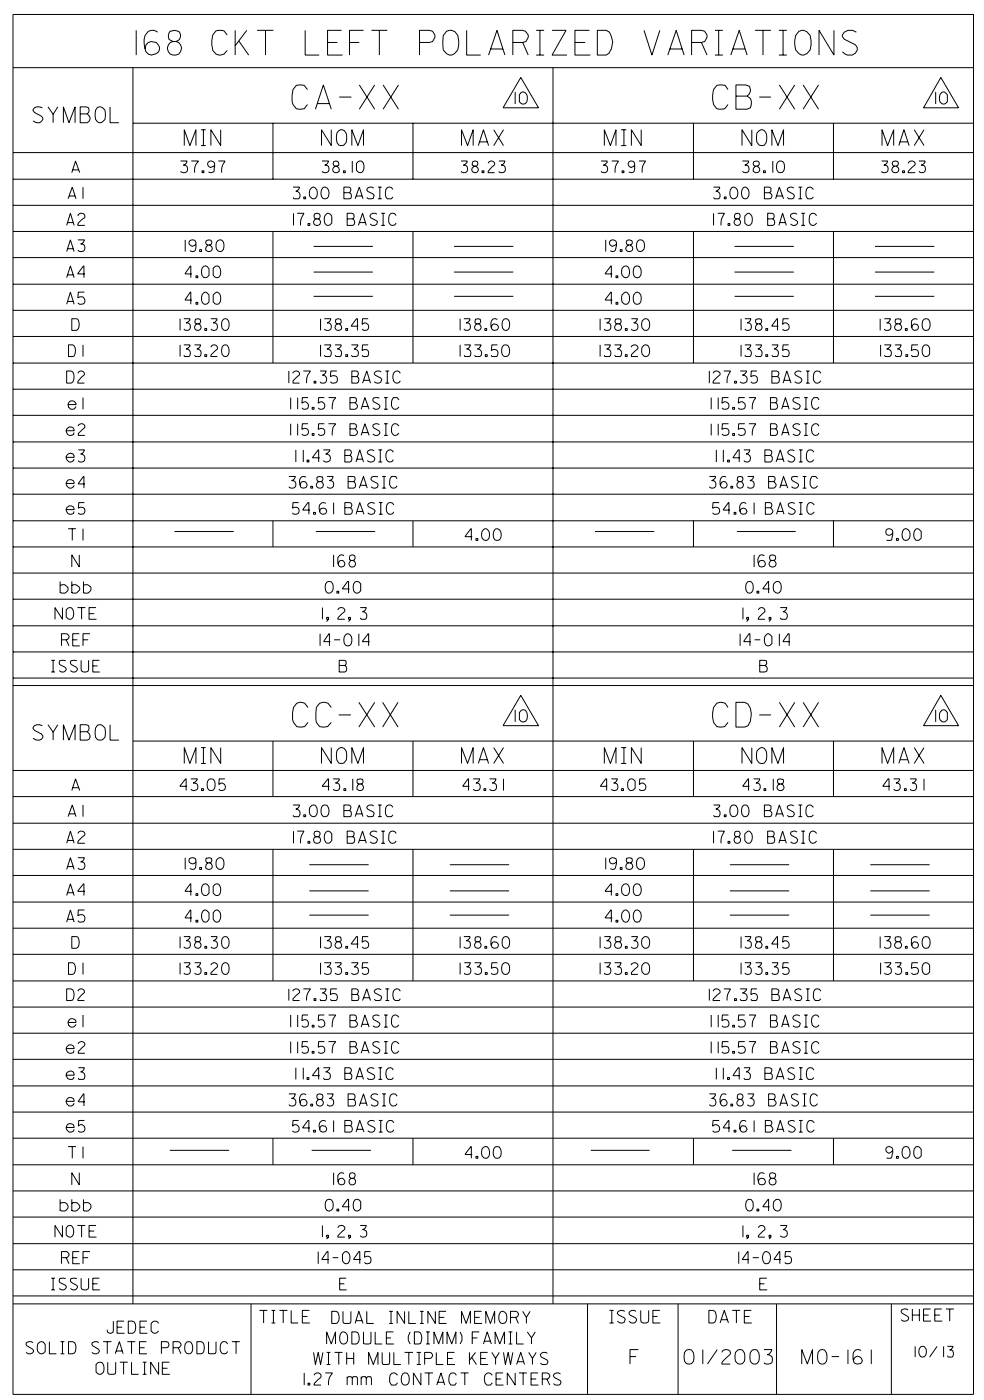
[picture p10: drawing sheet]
<svg xmlns="http://www.w3.org/2000/svg" width="179mm" height="254mm" viewBox="0 0 179 254" stroke-linecap="round" stroke-linejoin="round" font-family="sans-serif">
<g fill="none" stroke="#000" stroke-width=".18">
<path d="M2.4 2.6h174.2v250.4h-174.2zM2.4 12.3h174.2M7.7 19.6a1.09 1.09 0 0 0-1.7 .5l.3 .3 1.2 .7 .3 .3a.98 .98 0 0 1-.7 .9 .98 .98 0 0 1-1.1-.4M8.7 19.4l.9 1.3 .9-1.3M17.7 19.5l.3-.1a1.1 1.1 0 0 1 1.1 1.2 1.28 1.28 0 0 1-.8 1.7h-.3a1.33 1.33 0 0 1-.7-1.7v-.6zM20 19.4v2.9h1.6M24.1 12.3v224.3M24.7 5.5v4.5M28.6 5.8a1.45 1.45 0 0 0-1.7-.1 3.2 3.2 0 0 0-.4 3.7l.4 .4 .6 .2 .8-.3a1.12 1.12 0 0 0 .6-1.2 1.12 1.12 0 0 0-1.1-.9l-.4-.1-.5 .2-.4 .4-.2 .8M31.4 7.5a1.25 1.25 0 0 0-.8 2 1.25 1.25 0 0 0 2.1 0 1.25 1.25 0 0 0-.8-2 1.07 1.07 0 0 1-1.3-.5 1.07 1.07 0 0 1 .3-1.3l.8-.2 .6 .2a1.04 1.04 0 0 1 .4 1 1.04 1.04 0 0 1-.8 .8M41.2 6.3l-.6-.7-.5-.1-.9 .1-.6 .7a5.2 5.2 0 0 0 0 2.8l.6 .7 .5 .2 .9-.2 .6-.7M42.7 5.5v4.5"/>
<path d="M43.3 7.5l1.8 2.5M44.8 5.5l-2.1 2.8M46.6 5.5h3M48.2 5.5v4.5M55.4 5.5v4.5h2.5M55.8 16.3l-.6-.8h-1.5l-.5 .8-.2 1v1.2l.2 .5 .5 .7h1.5l.6-.7M57.2 19.8l1.5-4.4 1.4 4.4M57.6 18.8h2.2M59.4 7.7h1.8M61.5 17.6h2.2M62 5.5h-2.6v4.5h2.7M63.4 7.7h1.8"/>
<path d="M65.2 15.4l2.8 4.4M65.9 5.5h-2.5v4.5M67.4 5.5h2.9M68 15.4l-2.8 4.4M68.8 5.5v4.5M69.5 15.4l2.8 4.4M72.3 15.4l-2.8 4.4M76.1 7.7h1.8l.6-.2 .4-.7v-.5l-.4-.6-.6-.2h-1.8v4.5M81 5.7l.9-.2 .6 .3 .5 .6 .2 1.7a1.66 1.66 0 0 1-1.7 1.9l-.5-.3-.6-.6v-2.7zM84.7 5.5v4.5h2.5M88.6 10l1.6-4.5 1.4 4.5M89 8.9h2.3"/>
<path d="M93 7.7h1.8l.6-.2 .4-.7v-.5l-.5-.6-.5-.2h-1.8v4.5M93.5 16.7v2.2M94.5 14.1l3.2 5.5h-6.4zM94.6 16.8l.2-.1a1.16 1.16 0 0 1 .8 1.8 .73 .73 0 0 1-1 .3l-.4-.3v-1.3zM94.8 7.7l1 2.3M97.3 5.5h1.4M97.3 10h1.4M97.9 5.5v4.5M100.1 5.5h2.6l-2.6 4.5h2.8M100.3 12.3v224.3M104.3 7.7h1.9M106.9 5.5h-2.6v4.5h2.8"/>
<path d="M108.4 5.5h1.6l.6 .3a3.2 3.2 0 0 1-.1 3.9l-.5 .3h-1.6zM116.8 5.5l1.5 4.5 1.4-4.5M121.1 10l1.6-4.5 1.4 4.5M121.5 8.9h2.3M125.5 7.7h1.7l.6-.2 .5-.7v-.5l-.5-.6-.6-.2h-1.7v4.5M127.2 7.7l1.1 2.3M129.7 5.5h1.4M129.7 10h1.4M130.4 5.5v4.5M132.1 16.3l-.5-.8-.6-.1-1 .1-.6 .8a4.8 4.8 0 0 0 0 2.7l.6 .7 .5 .1 1-.1 .6-.7M132.6 10l1.5-4.5 1.4 4.5M132.9 8.9h2.2"/>
<path d="M133.5 17.4h2a1.49 1.49 0 0 1 .6 2.2l-.6 .2h-2v-4.4h1.8l.7 .3a1.32 1.32 0 0 1-.5 1.7M137 5.5h2.9M137.7 17.6h2.2M138.4 5.5v4.5M141.3 5.5h1.4M141.3 10h1.4M141.4 15.4l2.8 4.4M142.1 5.5v4.5M144.2 15.4l-2.8 4.4M144.9 5.7l.5-.2a1.66 1.66 0 0 1 1.7 1.9v.7a1.66 1.66 0 0 1-1.7 1.9l-.5-.3-.6-.6-.1-1 .1-1.7zM145.7 15.4l2.8 4.4M148.5 15.4l-2.8 4.4"/>
<path d="M151.3 5.5v4.5l-2.7-4.5v4.5M155.3 5.8a1.53 1.53 0 0 0-2.5 .8l.3 .5 2.1 1 .3 .5v.5a1.53 1.53 0 0 1-1.2 1 1.53 1.53 0 0 1-1.5-.7M169.7 16.7v2.2M170.7 14.1l3.2 5.5h-6.4zM170.8 16.8l.5-.1 .6 .5v1.3l-.4 .3-.4 .1a1.27 1.27 0 0 1-.3-2.1zM2.4 27.7h174.2M2.4 32.5h174.2M2.4 37.3h174.2M9.6 20.7v1.6M11.5 22.3v-2.9l1 2.9 1.1-2.9v2.9M12.3 36.1l.8-2.1 .7 2.1M12.5 35.6h1.1"/>
<path d="M13 31.3l.7-2.1 .8 2.1M13.2 30.8h1.1M14.1 39.2a.62 .62 0 0 1 .8-.5 .62 .62 0 0 1 .4 .8l-1.1 1-.1 .4h1.3M14.5 20.7h1.3a.88 .88 0 0 1 .5 .8 .88 .88 0 0 1-.5 .8h-1.3v-2.9h1.1l.5 .2a.89 .89 0 0 1-.3 1.1M15.1 34v2.1M24.1 22.4h152.5M32.8 29.2h1.1a.9 .9 0 0 1-.6 .8 .7 .7 0 0 1 .7 1 .7 .7 0 0 1-1.2 .1M33.4 26.4v-2.9l1 2.9 1.1-2.9v2.9M34.7 29.2h1.3a2.53 2.53 0 0 0-.7 2.1M36.5 26.4h.8M36.5 23.5h.8M36.6 31h.4v.3h-.4z"/>
<path d="M36.9 23.5v2.9M38.9 30a.8 .8 0 0 1-1 .2 .62 .62 0 0 1 .1-1 .62 .62 0 0 1 .9 .5l-.1 1.4-.5 .2-.5-.1M39.6 29.2l1.2 .1a2.58 2.58 0 0 0-.6 2M40 23.5v2.9l-1.7-2.9v2.9M49.5 22.4v10.1M53.2 34h1.1a.9 .9 0 0 1-.6 .7 .76 .76 0 0 1 .7 .5 .76 .76 0 0 1-.2 .9h-.9l-.1-.3M53.2 38.7v2.2M53.9 38.7l1.2 .1a2.91 2.91 0 0 0-.6 2.1M55.1 35.7h.3v.4h-.3zM56.5 34h.3a1.16 1.16 0 0 1 .8 1 1.16 1.16 0 0 1-.6 1.1h-.2a1.2 1.2 0 0 1-.3-2.1zM57.4 39.7a.61 .61 0 0 0-.4 .9 .61 .61 0 0 0 1 0 .61 .61 0 0 0-.4-.9 .54 .54 0 0 1-.6-.2 .54 .54 0 0 1 .1-.7 .62 .62 0 0 1 1 .3 .46 .46 0 0 1-.5 .6M58.4 29.2h1.2a.9 .9 0 0 1-.7 .8 .7 .7 0 0 1 .7 1 .7 .7 0 0 1-1.2 .1"/>
<path d="M58.6 34h.2a1.15 1.15 0 0 1 .9 .8 1.15 1.15 0 0 1-.4 1.2 .71 .71 0 0 1-1-.4 1.73 1.73 0 0 1 .3-1.6zM59.2 38.9l.4-.2 .3 .2 .3 .3v1.3l-.4 .3-.4 .1a1.32 1.32 0 0 1-.2-2zM60.1 23.5v2.9l-1.8-2.9v2.9M60.9 30.1a.6 .6 0 0 0-.6 .7 .6 .6 0 0 0 .7 .5 .6 .6 0 0 0 .5-.6 1.23 1.23 0 0 0-1-.7v-.6a.61 .61 0 0 1 .9 0l.1 .6-.5 .1M61.5 23.7l.5-.2a1.37 1.37 0 0 1 .9 1.7l-.1 .6-.4 .5-.6 .1a1.33 1.33 0 0 1-.8-1.7l.1-.6zM62.3 31h.3v.3h-.3zM62.4 35h1a.61 .61 0 0 1 .4 .5 .61 .61 0 0 1-.4 .6h-1v-2.1h.9l.3 .1a.66 .66 0 0 1-.2 .9M63 39.7h1a.68 .68 0 0 1 0 1.2h-1v-2.2h.8l.4 .2a.64 .64 0 0 1-.2 .8M63.8 26.4v-2.9l1.1 2.9 1-2.9v2.9M63.9 29.2v2.1M64.4 36.1l.8-2.1 .7 2.1M64.6 35.6h1.1"/>
<path d="M65 29.3l.4-.1a1.22 1.22 0 0 1 0 2.1l-.4-.1-.3-.3v-1.3zM67.8 34.1a.78 .78 0 0 0-1.3 .4l.2 .2 1 .5a.55 .55 0 0 1-.3 .9h-.6l-.3-.3M68.4 38.9a.76 .76 0 0 0-1.3 .4l.2 .2 1.2 .7-.2 .5a.86 .86 0 0 1-1.2-.1M68.6 36.1h.6M68.6 34h.6M68.9 34v2.1M69.2 38.7h.6M69.5 38.7v2.2M71.3 34.4a.71 .71 0 0 0-1-.4 1.66 1.66 0 0 0 0 2.1h.7l.3-.4M71.9 39.1a.71 .71 0 0 0-1-.3 1.31 1.31 0 0 0 .2 2.1l.5-.1 .3-.3M74.9 22.4v10.1M83.6 29.2h1.1v.3l-.6 .5a.68 .68 0 0 1 .7 .9 .68 .68 0 0 1-1.2 .2"/>
<path d="M83.7 26.4v-2.9l1.1 2.9 1-2.9v2.9M86.1 30.1a.6 .6 0 0 0-.4 1 .6 .6 0 0 0 1 0 .6 .6 0 0 0-.4-1l-.6-.1 .1-.6a.61 .61 0 0 1 .8 0v.6l-.3 .1M86.8 26.4l.9-2.9 .9 2.9M87 25.7h1.5M87.4 31h.4v.3h-.4zM88.5 29.6a.58 .58 0 0 1 .8-.4 .58 .58 0 0 1 .3 .8 1.7 1.7 0 0 0-1.1 1.3h1.2M89.6 23.5l1.7 2.9M90.5 29.2h1.1a.9 .9 0 0 1-.7 .8 .68 .68 0 0 1 .8 .9 .68 .68 0 0 1-1.2 .2M91.3 23.5l-1.7 2.9M109 29.2h1.1v.3l-.6 .5a.68 .68 0 0 1 .7 .9 .68 .68 0 0 1-1.2 .2M109.6 26.4v-2.9l1.1 2.9 1-2.9v2.9M111 29.2l1.2 .1a2.58 2.58 0 0 0-.6 2"/>
<path d="M112.7 26.4h.9M112.7 23.5h.9M112.8 31h.4v.3h-.4zM113.2 23.5v2.9M115.1 30a.66 .66 0 0 1-1.1 .1 .59 .59 0 0 1 .4-.9 .59 .59 0 0 1 .7 .5l-.1 1.4a.62 .62 0 0 1-.9 .1M115.9 29.2l1.2 .1a2.58 2.58 0 0 0-.6 2M116.3 23.5v2.9l-1.8-2.9v2.9M125.8 22.4v10.1M129.4 34h1.1v.2l-.6 .5a.76 .76 0 0 1 .7 .5 .76 .76 0 0 1-.2 .9h-.8l-.2-.3M129.4 38.7v2.2M130.2 38.7l1.2 .1a2.91 2.91 0 0 0-.6 2.1M131.4 35.7h.3v.4h-.3z"/>
<path d="M132.7 34h.3a1.12 1.12 0 0 1 .9 .9 1.12 1.12 0 0 1-.7 1.2h-.2a1.32 1.32 0 0 1-.3-2.1zM133.7 39.7a.6 .6 0 0 0-.4 .9 .6 .6 0 0 0 1 0 .6 .6 0 0 0-.5-.9l-.5-.2v-.6a.61 .61 0 0 1 .9 0l.1 .2a.46 .46 0 0 1-.5 .6M134.7 29.2h1.1v.3l-.7 .5a.68 .68 0 0 1 .8 .9 .68 .68 0 0 1-1.2 .2M134.9 34h.2a1.16 1.16 0 0 1 .8 1 1.16 1.16 0 0 1-.6 1.1h-.2a1.32 1.32 0 0 1-.2-2.1zM135.5 38.9l.2-.2a1.23 1.23 0 0 1 .8 1 1.23 1.23 0 0 1-.6 1.2l-.4-.1-.4-.3v-1.3zM136.4 23.5v2.9l-1.8-2.9v2.9M137.1 30.1l-.4 .4a.59 .59 0 0 0 .4 .8 .59 .59 0 0 0 .7-.6 .94 .94 0 0 0-1-.6l-.2-.5a.61 .61 0 0 1 1.1-.2v.6l-.4 .1M137.3 24.1l.4-.4 .6-.2a1.44 1.44 0 0 1 .8 1.7l-.1 .6-.3 .5-.6 .1a1.28 1.28 0 0 1-.9-1.7zM138.5 31h.3v.3h-.3zM138.7 35h.9l.3 .1 .1 .5-.1 .4-.3 .1h-.9v-2.1h.8l.4 .1v.6l-.3 .3M139.3 39.7h.9a.68 .68 0 0 1 0 1.2h-.9v-2.2h.8a.59 .59 0 0 1 .1 1M140 26.4v-2.9l1.1 2.9 1-2.9v2.9"/>
<path d="M140.2 29.2v2.1M140.7 36.1l.7-2.1 .7 2.1M140.9 35.6h1.1M141.2 29.3a.75 .75 0 0 1 1.1 .8 .93 .93 0 0 1-.8 1.2 1.32 1.32 0 0 1-.3-2zM144 34.1a.72 .72 0 0 0-1.2 .4l.2 .2 .9 .5 .2 .3-.2 .5-.2 .1h-.6l-.3-.3M144.6 38.9a.75 .75 0 0 0-1.2 .2l.2 .4 1.1 .7-.2 .5a.78 .78 0 0 1-1.1-.1M144.9 36.1h.6M144.9 34h.6M145.2 34v2.1M145.4 38.7h.6M145.7 38.7v2.2M147.6 34.4l-.4-.4h-.4a1.09 1.09 0 0 0-.6 1.4l.3 .7h.7l.4-.4"/>
<path d="M148.2 39.1l-.4-.3h-.7a1.31 1.31 0 0 0 .3 2.1l.4-.1 .4-.3M151.2 22.4v10.1M159.9 29.2h1.1a.9 .9 0 0 1-.7 .8 .68 .68 0 0 1 .8 .9 .68 .68 0 0 1-1.2 .2M160 26.4v-2.9l1 2.9 1.1-2.9v2.9M162.3 30.1a.61 .61 0 0 0-.4 1 .61 .61 0 0 0 1 0 .61 .61 0 0 0-.4-1 .5 .5 0 0 1-.6-.2 .5 .5 0 0 1 .1-.6l.5-.1 .4 .2v.6l-.4 .1M163.1 26.4l.9-2.9 .9 2.9M163.2 25.7h1.5M163.7 31h.4v.3h-.4zM164.7 29.6a.62 .62 0 0 1 .8-.4 .62 .62 0 0 1 .4 .8l-1.1 1-.1 .3h1.3M165.8 23.5l1.8 2.9M166.7 29.2h1.1v.3l-.7 .5a.68 .68 0 0 1 .8 .9 .68 .68 0 0 1-1.2 .2M167.6 23.5l-1.8 2.9"/>
<path d="M2.4 51.6h174.2M2.4 56.3h174.2M2.4 46.7h174.2M2.4 42h174.2M12.1 50.4l.7-2.1 .6 2.1M12.1 55.2l.7-2.2 .6 2.2M12.1 40.9l.7-2.2 .6 2.2M12.1 45.6l.7-2.1 .6 2.1M12.3 49.9h1M12.3 54.7h1M12.3 40.4h1M12.3 45.1h1"/>
<path d="M13 57.8l1.1 .1a1.59 1.59 0 0 1-.2 2h-.9zM14.1 43.5h1.2a.9 .9 0 0 1-.7 .8 .7 .7 0 0 1 .7 1 .7 .7 0 0 1-1.2 .1M15.3 53h-1.1l-.1 1 .4-.2a.72 .72 0 0 1 .8 .5 .72 .72 0 0 1-.2 .8l-.6 .1-.4-.3M15.4 49.7h-1.3l1-1.4 .1 2.1M32.7 57.8v2.1M33.3 57.8h1.1v.3l-.6 .5a.68 .68 0 0 1 .7 .9 .68 .68 0 0 1-1.2 .2M33.6 43.5v2.1M34.8 49.7h-1.2l.9-1.4 .1 2.1M34.8 54.4h-1.2l.9-1.4 .1 2.2M35.5 50h.4v.4h-.4zM35.5 54.9h.4v.3h-.4zM35.5 44.3l-.6 .4-.5-.3a.55 .55 0 0 1 .1-.8 .68 .68 0 0 1 1 .4 1.55 1.55 0 0 1-.2 1.6h-.4l-.5-.1"/>
<path d="M35.8 58.8a.6 .6 0 0 0-.4 .9 .6 .6 0 0 0 1 0 .6 .6 0 0 0-.4-.9l-.6-.2 .1-.7h.8v.7l-.3 .2M36.2 45.3h.4v.3h-.4zM36.9 48.3h.7l.3 .5v1.2l-.3 .3-.4 .1a1.32 1.32 0 0 1-.3-2.1zM36.9 53.2l.4-.2 .6 .5v1.3l-.3 .3-.4 .1a1.32 1.32 0 0 1-.3-2zM37.2 59.6h.3v.3h-.3zM37.7 44.4l-.3 .4a.59 .59 0 0 0 .4 .8 .59 .59 0 0 0 .7-.6 .94 .94 0 0 0-1-.6l-.2-.5a.61 .61 0 0 1 1-.2v.6l-.3 .1M38.3 57.8h1.1v.3l-.7 .5a.68 .68 0 0 1 .7 .9 .68 .68 0 0 1-1.1 .2M39 48.3h.4a1.25 1.25 0 0 1 .5 1.7l-.2 .3-.3 .1-.4-.1-.3-.3v-1.3zM39 53.2l.3-.2a1.23 1.23 0 0 1 .7 1 1.23 1.23 0 0 1-.6 1.2l-.4-.1-.3-.3v-1.3zM39.6 43.6l.4-.1a1.22 1.22 0 0 1 0 2.1h-.1a1.2 1.2 0 0 1-.3-2zM40.5 57.9l.5-.1a1.22 1.22 0 0 1 0 2.1h-.2a1.32 1.32 0 0 1-.3-2zM49.5 42v23.9"/>
<path d="M55.9 40.6h.3v.3h-.3zM56.9 44.7h10.7M56.9 49.4h10.7M56.9 53.8h10.7M58.2 57.8v2.1M58.8 57.8h1.2a.9 .9 0 0 1-.7 .8 .7 .7 0 0 1 .7 1 .7 .7 0 0 1-1.2 .1M61.3 58.8a.6 .6 0 0 0-.5 .6 .6 .6 0 0 0 .6 .6 .6 .6 0 0 0 .6-.6 1.23 1.23 0 0 0-1.1-.8v-.7h.9l.1 .7-.4 .2M62.7 59.6h.4v.3h-.4zM65 59.2h-1.3l1-1.4h.1v2.1M65 40.9l.8-2.2 .6 2.2M65.2 40.4h1.1M66.8 57.8h-1l-.1 1 .4-.2a.68 .68 0 0 1 .8 .9 .68 .68 0 0 1-1.2 .2"/>
<path d="M69.2 40.9h.6M74.9 42v23.9M82.4 44.7h10.7M82.4 49.4h10.7M82.4 53.8h10.7M83.5 57.8v2.1M84.1 57.8h1.1v.3l-.6 .5a.68 .68 0 0 1 .7 .9 .68 .68 0 0 1-1.2 .2M86.6 58.8a.6 .6 0 0 0-.4 .9 .6 .6 0 0 0 1 0 .6 .6 0 0 0-.4-.9l-.6-.2 .1-.7h.8v.7l-.3 .2M88 59.6h.3v.3h-.3zM90.2 57.9h-.8a1.25 1.25 0 0 0 .2 2h.6a.55 .55 0 0 0 .1-.8l-.2-.3a.61 .61 0 0 0-.7 0 .61 .61 0 0 0-.3 .6M91.4 57.9l.4-.1a1.22 1.22 0 0 1 0 2.1h-.1a1.32 1.32 0 0 1-.3-2zM108.9 57.8v2.1"/>
<path d="M109.6 57.8h1.1a.9 .9 0 0 1-.6 .8 .68 .68 0 0 1 .7 .9 .68 .68 0 0 1-1.2 .2M109.9 43.5v2.1M111.1 49.7h-1.3l1-1.4 .1 2.1M111.1 54.4h-1.3l1-1.4 .1 2.2M111.7 50h.4v.4h-.4zM111.7 54.9h.4v.3h-.4zM111.8 44.3a.8 .8 0 0 1-1 .2 .62 .62 0 0 1 .1-1 .62 .62 0 0 1 .9 .5l-.1 1.3a.56 .56 0 0 1-1 .2M112 58.8a.61 .61 0 0 0-.4 .9 .61 .61 0 0 0 1 0 .61 .61 0 0 0-.3-.9 .5 .5 0 0 1-.7-.5l.1-.4h.9v.7l-.3 .2M112.5 45.3h.3v.3h-.3zM113.2 48.3h.4a1.25 1.25 0 0 1 .5 1.7l-.2 .3-.5 .1a1.2 1.2 0 0 1-.2-2.1zM113.2 53.2l.2-.2a1.23 1.23 0 0 1 .8 1 1.23 1.23 0 0 1-.6 1.2h-.2a1.2 1.2 0 0 1-.2-2zM113.4 59.6h.4v.3h-.4z"/>
<path d="M114 44.4a.61 .61 0 0 0-.3 1 .61 .61 0 0 0 1 0 .61 .61 0 0 0-.4-1 .5 .5 0 0 1-.6-.2 .5 .5 0 0 1 .1-.6 .62 .62 0 0 1 .9 .3l-.1 .4-.3 .1M114.5 57.8h1.1a.9 .9 0 0 1-.6 .8 .68 .68 0 0 1 .7 .9 .68 .68 0 0 1-1.2 .2M115.2 48.3h.4a1.05 1.05 0 0 1 .7 1.2l-.1 .5a.73 .73 0 0 1-1 .3 1.52 1.52 0 0 1 0-2zM115.2 53.2l.3-.2a1.16 1.16 0 0 1 .7 1.8 .73 .73 0 0 1-1 .3 1.52 1.52 0 0 1 0-1.9zM115.8 43.6a.75 .75 0 0 1 1.1 .8 .93 .93 0 0 1-.8 1.2 1.32 1.32 0 0 1-.3-2zM116.8 57.9l.4-.1a.96 .96 0 0 1 .6 1.3v.4l-.3 .4h-.5a1.25 1.25 0 0 1-.2-2zM125.8 42v23.9M132.1 40.6h.3v.3h-.3zM133.3 44.7h10.7M133.3 49.4h10.7M133.3 53.8h10.7M134.4 57.8v2.1"/>
<path d="M135.1 57.8h1.1a.9 .9 0 0 1-.7 .8 .68 .68 0 0 1 .8 .9 .68 .68 0 0 1-1.2 .2M137.5 58.8a.63 .63 0 0 0-.4 .6 .63 .63 0 0 0 .4 .5 .61 .61 0 0 0 .8-.5 .61 .61 0 0 0-.8-.6l-.4-.2v-.3v-.4l.6-.1 .4 .1 .1 .4-.1 .3-.4 .2M138.9 59.6h.4v.3h-.4zM141.2 59.2h-1.2l1-1.4v2.1M141.3 40.9l.7-2.2 .6 2.2M141.5 40.4h1M143.1 57.8h-1l-.1 1a.69 .69 0 0 1 1 0 .69 .69 0 0 1-.1 1.1 .67 .67 0 0 1-.9-.2M145.4 40.9h.6M151.2 42v23.9M158.7 44.7h10.8M158.7 49.4h10.8M158.7 53.8h10.8"/>
<path d="M159.7 57.8v2.1M160.4 57.8h1.1a.9 .9 0 0 1-.6 .8 .68 .68 0 0 1 .7 .9 .68 .68 0 0 1-1.2 .2M162.8 58.8a.61 .61 0 0 0-.4 .9 .61 .61 0 0 0 1 0 .61 .61 0 0 0-.3-.9 .5 .5 0 0 1-.7-.5l.1-.4h.9v.7l-.3 .2M164.2 59.6h.4v.3h-.4zM166.4 57.9l-.5-.1-.6 .5v1l.2 .4 .4 .2h.5a.58 .58 0 0 0 0-.9 .58 .58 0 0 0-.9 .1l-.1 .3M167.6 57.9a.75 .75 0 0 1 1.1 .8 .93 .93 0 0 1-.8 1.2 1.32 1.32 0 0 1-.3-2zM2.4 70.6h174.2M2.4 75.4h174.2M2.4 65.9h174.2M2.4 61h174.2M12 78.1h1.4a.73 .73 0 0 0-.8-.7 .73 .73 0 0 0-.6 .9l.3 .5a.94 .94 0 0 0 1.1 0v-.3M12.1 67.3h.8a1.32 1.32 0 0 1 .3 2l-.3 .2h-.8z"/>
<path d="M12.3 73.4h1.5a.73 .73 0 0 0-1.1-.6 .73 .73 0 0 0-.1 1.2 .68 .68 0 0 0 1.2-.3M12.4 62.6h.8a1.42 1.42 0 0 1 .2 2l-1 .1zM14.1 67.7a.58 .58 0 0 1 .8-.4 .58 .58 0 0 1 .3 .8l-1 1-.1 .4h1.2M14.2 77.3a.58 .58 0 0 1 .7-.4 .58 .58 0 0 1 .4 .7l-1.1 1.1v.3h1.2M15.1 62.6v2.1M15.1 72.1v2.2M32.7 62.6v2.1M33.3 62.6h1.1v.2l-.6 .5a.76 .76 0 0 1 .7 .5 .76 .76 0 0 1-.2 .9h-.8l-.2-.3M35.3 62.6h1.1a.9 .9 0 0 1-.7 .7 .76 .76 0 0 1 .8 .5 .76 .76 0 0 1-.3 .9h-.7l-.2-.3M37.2 64.3h.3v.4h-.3zM38.3 63a.62 .62 0 0 1 .7-.4 .62 .62 0 0 1 .4 .7l-1.1 1.2v.2h1.1M40.5 62.7l.5-.1a1.25 1.25 0 0 1 .5 1.7l-.3 .3-.4 .1a1.32 1.32 0 0 1-.3-2z"/>
<path d="M52.4 67.3v2.2M52.7 72.1v2.2M52.7 76.9v2.1M53.2 67.7a.58 .58 0 0 1 .7-.4 .58 .58 0 0 1 .4 .8l-1.1 1v.4h1.1M54 72.1v2.2M54 76.9v2.1M55 67.3l1.3 .1a2.55 2.55 0 0 0-.7 2.1M55.9 76.9h-1.1v1a.78 .78 0 0 1 1.1 .1 .67 .67 0 0 1-.2 .9 .67 .67 0 0 1-.9-.2M55.9 72.1h-1.1v1.1l.4-.3a.68 .68 0 0 1 .7 .9 .68 .68 0 0 1-1.1 .2M56.6 78.7h.4v.3h-.4zM56.6 73.9h.4v.4h-.4zM57 69.2h.3v.3h-.3z"/>
<path d="M58.1 67.3h1.1a.9 .9 0 0 1-.7 .8 .7 .7 0 0 1 .7 .9 .7 .7 0 0 1-1.1 .3M58.2 62.6v2.1M58.8 62.6h1.2a.9 .9 0 0 1-.7 .7 .76 .76 0 0 1 .8 .5 .76 .76 0 0 1-.3 .9h-.8l-.2-.3M58.8 76.9h-1l-.1 1a.78 .78 0 0 1 1.1 .1 .67 .67 0 0 1-.1 .9 .67 .67 0 0 1-1-.2M58.8 72.1h-1l-.1 1.1 .5-.3a.68 .68 0 0 1 .7 .9 .68 .68 0 0 1-1.2 .2M59.6 76.9h1.3a2.25 2.25 0 0 0-.6 2.1M59.6 72.1h1.3a2.25 2.25 0 0 0-.6 2.2M60.8 62.6h1.1v.2l-.7 .5a.76 .76 0 0 1 .8 .5 .76 .76 0 0 1-.3 .9h-.8l-.1-.3M61.1 67.3h-1.1l-.1 1a.81 .81 0 0 1 1.3 .4l-.1 .6a.82 .82 0 0 1-1.2 0M62.7 64.3h.4v.4h-.4zM63.5 77.8h.9l.3 .3a.54 .54 0 0 1 .1 .5 .54 .54 0 0 1-.4 .4h-.9v-2.1h.8l.3 .1a.55 .55 0 0 1-.2 .8M63.5 73.1h.9l.3 .2a.54 .54 0 0 1 .1 .6 .54 .54 0 0 1-.4 .4h-.9v-2.2l1.1 .1a.64 .64 0 0 1-.2 .9"/>
<path d="M63.7 62.6h1.2l-.1 .2-.6 .5a.73 .73 0 0 1 .8 .5 .73 .73 0 0 1-.3 .9h-.8l-.2-.3M63.8 68.3h1a.67 .67 0 0 1 0 1.2h-1v-2.2h.9l.2 .2a.66 .66 0 0 1-.1 .8M65.5 79l.7-2.1 .8 2.1M65.5 74.3l.7-2.2 .8 2.2M65.7 78.5h1.1M65.7 73.7h1.1M65.8 69.5l.7-2.2 .7 2.2M65.9 69h1.1M66.8 62.6h-1l-.1 1a.78 .78 0 0 1 1.1 .1 .88 .88 0 0 1-.2 1h-.7l-.2-.3M68.8 77a.72 .72 0 0 0-1.2 .4l.2 .2 .9 .5 .2 .3-.2 .4a.78 .78 0 0 1-1.1-.1M68.8 72.2h-1.1l-.1 .4 .2 .3 .9 .5 .2 .3-.2 .4a.78 .78 0 0 1-1.1-.1M69.2 67.5a.78 .78 0 0 0-1.3 .3l.2 .3 1 .5 .1 .2-.1 .5a.91 .91 0 0 1-1.2 0"/>
<path d="M69.7 79h.6M69.7 76.9h.6M69.7 74.3h.6M69.7 72.1h.6M69.9 69.5h.7M69.9 67.3h.7M70 72.1v2.2M70 76.9v2.1M70.3 67.3v2.2M72.4 77.3l-.4-.3-.4-.1a1.22 1.22 0 0 0 0 2.1l.4-.1 .4-.3M72.4 72.6l-.4-.5h-.6a1.31 1.31 0 0 0 .2 2.2l.4-.1 .4-.4M72.6 67.7l-.2-.3-.4-.1a1 1 0 0 0-.6 1.5v.3l.6 .4 .4-.1 .2-.3"/>
<path d="M83.5 62.6v2.1M84.2 62.6h1.1a.9 .9 0 0 1-.6 .7 .76 .76 0 0 1 .7 .5 .76 .76 0 0 1-.2 .9h-.9l-.1-.3M86.1 62.6h1.2l-.4 .6-.3 .1a.73 .73 0 0 1 .8 .5 .73 .73 0 0 1-.4 .9h-.7l-.2-.3M88 64.3h.4v.4h-.4zM90.2 62.6h-1l-.1 1a.72 .72 0 0 1 1.1 0 .72 .72 0 0 1-.1 1.1h-.9l-.1-.3M91.3 62.7l.5-.1a1.05 1.05 0 0 1 .6 1.2v.5a.73 .73 0 0 1-1.1 .3 1.52 1.52 0 0 1 0-1.9zM108.9 62.6v2.1M109.6 62.6h1.1a.9 .9 0 0 1-.6 .7 .76 .76 0 0 1 .7 .5 .76 .76 0 0 1-.2 .9h-.9l-.1-.3M111.5 62.6h1.2a.9 .9 0 0 1-.7 .7 .76 .76 0 0 1 .8 .5 .76 .76 0 0 1-.3 .9h-.8l-.2-.3M113.4 64.3h.4v.4h-.4zM114.5 63a.58 .58 0 0 1 .8-.4 .58 .58 0 0 1 .3 .7l-1.1 1v.4h1.2M116.8 62.7l.4-.1a1.05 1.05 0 0 1 .6 1.2v.5l-.3 .3-.5 .1a1.25 1.25 0 0 1-.2-2z"/>
<path d="M128.7 67.3v2.2M129 72.1v2.2M129 76.9v2.1M129.4 67.7a.66 .66 0 0 1 .7-.4 .66 .66 0 0 1 .5 .7l-1.2 1.3v.2h1.2M130.3 72.1v2.2M130.3 76.9v2.1M131.3 67.3l1.2 .1a2.91 2.91 0 0 0-.6 2.1M132.2 76.9h-1.2v1a.81 .81 0 0 1 1.2 .3v.5a.82 .82 0 0 1-1.2 0M132.2 72.1h-1.2v1.1l.4-.3a.72 .72 0 0 1 .8 .4 .72 .72 0 0 1-.2 .9l-.7 .1-.3-.3M132.9 78.7h.4v.3h-.4zM132.9 73.9h.4v.4h-.4zM133.3 69.2h.3v.3h-.3z"/>
<path d="M134.3 67.3h1.2l-.1 .3-.7 .5a.73 .73 0 0 1 .8 .9 .73 .73 0 0 1-1.2 .3M134.4 62.6v2.1M135.1 62.6h1.1a.9 .9 0 0 1-.7 .7 .76 .76 0 0 1 .8 .5 .76 .76 0 0 1-.3 .9h-.7l-.2-.3M135.1 76.9h-1.1l-.1 1a.86 .86 0 0 1 1.2 .1 .73 .73 0 0 1-.2 .9l-.6 .1-.4-.3M135.1 72.1h-1.1l-.1 1.1 .5-.3a.72 .72 0 0 1 .7 .4 .72 .72 0 0 1-.2 .9l-.6 .1-.4-.3M135.9 76.9l1.2 .1a2.58 2.58 0 0 0-.6 2M135.9 72.1l1.2 .1a2.58 2.58 0 0 0-.6 2.1M137.1 62.6h1.1a.9 .9 0 0 1-.7 .7 .76 .76 0 0 1 .7 .5 .76 .76 0 0 1-.2 .9h-.9v-.3M137.3 67.3h-1l-.1 1a.78 .78 0 0 1 1.1 .1 .69 .69 0 0 1-.1 1 .69 .69 0 0 1-1-.1M138.9 64.3h.4v.4h-.4zM139.8 77.8h.9a.68 .68 0 0 1 0 1.2h-.9v-2.1h.8l.3 .1a.55 .55 0 0 1-.2 .8M139.8 73.1h.9a.68 .68 0 0 1 0 1.2h-.9v-2.2l1.1 .1a.64 .64 0 0 1-.2 .9"/>
<path d="M140 62.6h1.1a.9 .9 0 0 1-.7 .7 .76 .76 0 0 1 .8 .5 .76 .76 0 0 1-.2 .9h-.8l-.2-.3M140 68.3h1a.67 .67 0 0 1 0 1.2h-1v-2.2h.9l.3 .2a.66 .66 0 0 1-.2 .8M141.8 79l.7-2.1 .7 2.1M141.8 74.3l.7-2.2 .7 2.2M142 78.5h1M142 73.7h1M142.1 69.5l.6-2.2 .8 2.2M142.2 69h1.1M143.1 62.6h-1l-.1 1a.72 .72 0 0 1 1 0 .72 .72 0 0 1-.1 1.1h-.8l-.1-.3M145.1 77a.78 .78 0 0 0-1.3 .4l.2 .2 1 .5 .2 .3-.2 .4a.86 .86 0 0 1-1.2-.1M145.1 72.2a.91 .91 0 0 0-1.3 .4l.2 .3 1 .5 .2 .3-.2 .4a.86 .86 0 0 1-1.2-.1M145.4 67.5a.72 .72 0 0 0-1.2 .3l.1 .3 1 .5a.54 .54 0 0 1 .1 .5 .54 .54 0 0 1-.4 .4h-.4l-.4-.2"/>
<path d="M145.9 79h.6M145.9 76.9h.6M145.9 74.3h.6M145.9 72.1h.6M146.2 69.5h.7M146.2 67.3h.7M146.2 72.1v2.2M146.2 76.9v2.1M146.5 67.3v2.2M148.6 77.3l-.3-.3-.4-.1a1.13 1.13 0 0 0-.7 1.1 1.13 1.13 0 0 0 .8 1l.3-.1 .3-.3M148.6 72.6l-.3-.5h-.7a1.27 1.27 0 0 0 .3 2.2l.4-.1 .3-.4M148.9 67.7a.73 .73 0 0 0-1-.3 1.31 1.31 0 0 0 .3 2.1l.4-.1 .3-.3"/>
<path d="M159.8 62.6v2.1M160.4 62.6h1.2l-.1 .2-.6 .5a.73 .73 0 0 1 .8 .5 .73 .73 0 0 1-.3 .9h-.8l-.2-.3M162.4 62.6h1.1a.9 .9 0 0 1-.7 .7 .76 .76 0 0 1 .8 .5 .76 .76 0 0 1-.3 .9h-.8l-.1-.3M164.3 64.3h.4v.4h-.4zM166.5 62.6h-1.1l-.1 1a.81 .81 0 0 1 1.3 .3l-.1 .6-.1 .2h-.9l-.2-.3M167.6 62.7h.7l.3 .4v1.2l-.3 .3-.4 .1a1.32 1.32 0 0 1-.3-2zM2.4 84.9h174.2M2.4 89.7h174.2M2.4 94.5h174.2M2.4 99.2h174.2M2.4 80.2h174.2M12 83h1.4v-.3a.76 .76 0 0 0-1.1-.3 .76 .76 0 0 0 0 1.2 .76 .76 0 0 0 1.1-.3"/>
<path d="M12 87.7h1.4a.75 .75 0 0 0-1.2-.5 .75 .75 0 0 0 .2 1.3l.5 .1 .5-.3v-.2M12 92.5h1.4a.73 .73 0 0 0-.8-.7 .73 .73 0 0 0-.6 .8l.3 .5a.94 .94 0 0 0 1.1 0v-.3M12.3 95.9h1.5M13.1 95.9v2.1M14.2 81.6h1.1a.9 .9 0 0 1-.7 .8 .7 .7 0 0 1 .8 .9 .7 .7 0 0 1-1.2 .3M15.1 95.9v2.1M15.3 91.2h-1l-.1 1a.68 .68 0 0 1 1-.1 .68 .68 0 0 1 0 1 .68 .68 0 0 1-1-.1M15.4 87.8h-1.2l.9-1.4 .1 2.2M31.7 96.4h10.7M49.5 94.5v4.7M52.4 86.4h1.2a.9 .9 0 0 1-.7 .8 .7 .7 0 0 1 .7 1 .7 .7 0 0 1-1.2 .1M53.7 81.6v2.2"/>
<path d="M54.2 91.2h-1l-.1 1a.68 .68 0 0 1 1-.1 .68 .68 0 0 1 0 1 .68 .68 0 0 1-1-.1M55 81.6v2.2M55.5 86.5l-.5-.1a.96 .96 0 0 0-.6 1.5l.1 .4a.72 .72 0 0 0 1.1 0 .64 .64 0 0 0-.4-.9 .64 .64 0 0 0-.8 .7M55.7 83.5h.3v.3h-.3zM56.2 92.5h-1.3l1-1.3h.1v2.1M56.4 88.2h.3v.4h-.3zM56.9 93h.3v.3h-.3zM57.3 96.4h10.8M57.9 87.4a.61 .61 0 0 0-.4 .9 .61 .61 0 0 0 1 0 .61 .61 0 0 0-.3-.9 .5 .5 0 0 1-.7-.5l.1-.4h.9v.7l-.3 .2M58 83.1h-1.3l1-1.5 .1 2.2M58.7 81.6h1.1l-.4 .6-.3 .2a.73 .73 0 0 1 .8 .9 .73 .73 0 0 1-1.2 .3M59.1 91.4l-.4-.2a1.1 1.1 0 0 0-.8 1 1.1 1.1 0 0 0 .7 1.1l.4-.1a.56 .56 0 0 0 .2-.7 .56 .56 0 0 0-.6-.3l-.5 .3-.1 .3"/>
<path d="M59.3 86.4h1.1a.9 .9 0 0 1-.6 .8 .68 .68 0 0 1 .7 .9 .68 .68 0 0 1-1.2 .2M60.5 91.2v2.1M62.6 92.1h1a.68 .68 0 0 1 0 1.2h-1v-2.1h.9l.2 .2a.55 .55 0 0 1-.1 .7M62.6 82.6h.9a.67 .67 0 0 1 0 1.2h-.9v-2.2h.8l.3 .2a.66 .66 0 0 1-.2 .8M63.1 87.4h1.1a.68 .68 0 0 1 0 1.2h-1.1v-2.2l1.2 .1a.64 .64 0 0 1-.1 .9M64.6 93.3l.7-2.1 .7 2.1M64.6 83.8l.7-2.2 .6 2.2M64.8 92.8h1.1M64.8 83.3h1M65.2 88.6l.7-2.2 .7 2.2M65.3 88.1h1.1M67.9 81.8a.78 .78 0 0 0-1.3 .3l.2 .3 1 .5 .2 .5a.82 .82 0 0 1-1.4 .2"/>
<path d="M68 91.4a.78 .78 0 0 0-1.3 .3l.2 .2 1 .6 .2 .2-.2 .4a.86 .86 0 0 1-1.2-.1M68.6 86.5a.91 .91 0 0 0-1.3 .4l.2 .3 1 .5v.7a.86 .86 0 0 1-1.2-.1M68.7 83.8h.6M68.7 81.6h.6M68.7 93.3h.7M68.7 91.2h.7M69 81.6v2.2M69.1 91.2v2.1M69.3 88.6h.7M69.3 86.4h.7M69.7 86.4v2.2M71.4 82l-.3-.3-.4-.1a1 1 0 0 0-.6 1.5v.3l.6 .4 .4-.1 .3-.3"/>
<path d="M71.4 91.6a.71 .71 0 0 0-1-.3 1.25 1.25 0 0 0 .3 2l.5-.1 .2-.3M72 86.9l-.2-.5h-.8a1.31 1.31 0 0 0 .3 2.2l.5-.1 .2-.4M74.9 94.5v4.7M85.7 97.4h-1.3l1-1.5 .1 2.1M86.3 97.7h.4v.3h-.4zM87.8 96l.2-.1a1.16 1.16 0 0 1 .8 1 1.16 1.16 0 0 1-.6 1.1h-.2a1.2 1.2 0 0 1-.2-2zM89.8 96l.3-.1a1.15 1.15 0 0 1 .9 .9 1.15 1.15 0 0 1-.4 1.2 .71 .71 0 0 1-1-.4 1.73 1.73 0 0 1 .2-1.6zM107.9 96.4h10.8M125.8 94.5v4.7M128.7 86.4h1.1v.3l-.7 .5a.68 .68 0 0 1 .7 .9 .68 .68 0 0 1-1.1 .2M129.9 81.6v2.2M130.5 91.2h-1.1l-.1 1a.81 .81 0 0 1 1.2 .3v.5a.82 .82 0 0 1-1.2 0"/>
<path d="M131.2 81.6v2.2M131.7 86.5h-.7a1.25 1.25 0 0 0 .2 2.1l.4-.1a.61 .61 0 0 0 0-1.1 .61 .61 0 0 0-.9 .7M132 83.5h.3v.3h-.3zM132.4 92.5h-1.2l1-1.3v2.1M132.6 88.2h.3v.4h-.3zM133.2 93h.3v.3h-.3zM133.7 96.4h10.6M134.2 87.4a.6 .6 0 0 0-.4 .9 .6 .6 0 0 0 1 0 .6 .6 0 0 0-.4-.9l-.6-.2v-.7h.9v.7l-.3 .2M134.2 83.1h-1.2l.9-1.5h.2v2.2M134.9 81.6h1.1a.9 .9 0 0 1-.6 .8 .7 .7 0 0 1 .7 .9 .7 .7 0 0 1-1.2 .3M135.4 91.4l-.4-.2-.5 .1a1.25 1.25 0 0 0 .3 2l.5-.1a.6 .6 0 0 0-.2-1 .6 .6 0 0 0-.8 .6M135.6 86.4h1.1a.9 .9 0 0 1-.7 .8 .68 .68 0 0 1 .8 .9 .68 .68 0 0 1-1.2 .2"/>
<path d="M136.8 91.2v2.1M138.8 82.6h1a.67 .67 0 0 1 0 1.2h-1v-2.2h.8l.3 .2a.66 .66 0 0 1-.1 .8M138.8 92.1h1l.2 .3a.54 .54 0 0 1 .2 .5 .54 .54 0 0 1-.4 .4h-1v-2.1h.9l.2 .2a.55 .55 0 0 1-.1 .7M139.4 87.4h1l.2 .2a.54 .54 0 0 1 .2 .6 .54 .54 0 0 1-.4 .4h-1v-2.2l1.1 .1a.64 .64 0 0 1-.1 .9M140.8 83.8l.7-2.2 .7 2.2M140.9 93.3l.6-2.1 .7 2.1M141 83.3h1.1M141 92.8h1.1M141.5 88.6l.6-2.2 .8 2.2M141.6 88.1h1.1M144.1 81.8a.72 .72 0 0 0-1.2 .3l.2 .3 .9 .5a.54 .54 0 0 1 .2 .5 .54 .54 0 0 1-.5 .4h-.4l-.4-.2M144.2 91.4a.72 .72 0 0 0-1.2 .3l.2 .2 .9 .6 .2 .2-.2 .4a.78 .78 0 0 1-1.1-.1"/>
<path d="M144.8 86.5h-1.1l-.1 .4 .1 .3 1.2 .7-.2 .5a.78 .78 0 0 1-1.1-.1M144.9 93.3h.7M144.9 91.2h.7M144.9 83.8h.7M144.9 81.6h.7M145.3 81.6v2.2M145.3 91.2v2.1M145.6 88.6h.7M145.6 86.4h.7M146 86.4v2.2M147.6 82a.73 .73 0 0 0-1-.3 1.31 1.31 0 0 0 .3 2.1l.4-.1 .3-.3M147.7 91.6l-.3-.3-.4-.1a1.22 1.22 0 0 0 0 2.1l.4-.1 .3-.3"/>
<path d="M148.3 86.9l-.3-.5h-.7a1.31 1.31 0 0 0 .3 2.2l.4-.1 .3-.4M151.2 94.5v4.7M162 96.7l-.4 .3a.63 .63 0 0 1-.8-.2 .63 .63 0 0 1 .2-.9 .63 .63 0 0 1 .9 .3 2.97 2.97 0 0 1-.3 1.8h-.7M162.6 97.7h.4v.3h-.4zM164 96l.2-.1a1.12 1.12 0 0 1 .9 1 1.12 1.12 0 0 1-.7 1.1h-.2a1.32 1.32 0 0 1-.2-2zM166.1 96l.4-.1 .6 .5v1.2l-.3 .4h-.4a1.32 1.32 0 0 1-.3-2zM2.4 108.7h174.2M2.4 113.5h174.2M2.4 118.3h174.2M2.4 104h174.2M9.3 119.8h.7M9.6 119.8v2.1"/>
<path d="M10.9 106.3a.85 .85 0 0 1 1-.1 .85 .85 0 0 1 .4 1l-.5 .4h-.6l-.3-.2M10.9 105.5v2.1M11.2 116.1l1.1-.1 .2-.3v-.3l-.2-.3-.3-.1h-.8v2.2M11.3 110.2v2.2l-1.3-2.2v2.2M11.9 119.9h-1.1l-.1 .3 .1 .4 1 .5 .2 .2-.2 .5a.78 .78 0 0 1-1.1-.1M12 110.7l.3-.4 .5-.1a1.25 1.25 0 0 1 .5 1.7l-.3 .4-.2 .1-.5-.1-.3-.4zM12 116.1l.5 1.1M13 106.3a.95 .95 0 0 1 1.5 .7l-.7 .6h-.6l-.2-.2M13 105.5v2.1M13.2 116.1h.8M14 119.9h-1.1l-.1 .3 .1 .4 1 .5 .1 .2-.1 .5a.78 .78 0 0 1-1.1-.1M14 110.2h1.5"/>
<path d="M14.4 100.7v2.2l-1.4-2.2v2.2M14.4 115h-1.2v2.2h1.3M14.7 119.8v1.7l.1 .3 .3 .1h.5l.4-.1 .1-2M14.8 110.2v2.2M15.1 116.1h.9M15.1 106.3l.3-.2h.5l.6 .5a.88 .88 0 0 1-.6 1h-.6l-.2-.2M15.1 105.5v2.1M16.2 111.3h.9M16.3 115h-1.2v2.2M17.4 110.2h-1.2v2.2h1.3M18 119.8h-1.2v2.1h1.3M58.1 115v2.2"/>
<path d="M58.5 110.2v2.2M59.3 105.6a.75 .75 0 0 1 1.1 .7 .93 .93 0 0 1-.8 1.3 1.32 1.32 0 0 1-.3-2zM59.6 112.4h-.3v-.4h.3v.4l-.3 .4M59.9 116.4h-1.2l1-1.4 .1 2.2M60.5 100.7v2.2M60.6 116.1h1.1M61.1 107.3h.4v.3h-.4zM61.3 110.7a.62 .62 0 0 1 .7-.5 .62 .62 0 0 1 .5 .8l-1.1 1-.1 .4h1.3M62.4 100.8l-.5-.1-.3 .1-.3 .4v1l.2 .4 .4 .3 .4-.1a.61 .61 0 0 0-.1-1.1 .61 .61 0 0 0-.8 .7M62.7 115.1l.3-.1a1.16 1.16 0 0 1 .7 1.8 .73 .73 0 0 1-1 .3 1.52 1.52 0 0 1 0-2zM63.4 106.8h-1.3l1-1.3h.1v2.1M63.6 112.4h-.4v-.4h.4v.4l-.4 .4"/>
<path d="M63.7 101.7a.61 .61 0 0 0-.3 .9 .61 .61 0 0 0 1 0 .61 .61 0 0 0-.4-.9l-.6-.2 .1-.7a.61 .61 0 0 1 .8 0l.1 .3a.46 .46 0 0 1-.4 .6M64.4 105.6h.7l.3 .3v1.3l-.3 .3-.4 .1a1.32 1.32 0 0 1-.3-2zM65.1 115v2.2M65.3 110.2h1.1a.9 .9 0 0 1-.6 .8 .76 .76 0 0 1 .7 .5 .76 .76 0 0 1-.2 .9h-.8l-.2-.3M67 116.4h-1.2l1-1.4 .1 2.2M134.3 115v2.2M134.8 110.2v2.2M135.6 105.6l.4-.1a1.22 1.22 0 0 1 0 2.1h-.1a1.32 1.32 0 0 1-.3-2zM135.8 112.4h-.3v-.4h.3v.4l-.3 .4M136.2 116.4h-1.3l1-1.4h.1v2.2M136.8 100.7v2.2M136.9 116.1h1"/>
<path d="M137.3 107.3h.4v.3h-.4zM137.6 110.7a.62 .62 0 0 1 .7-.4 .62 .62 0 0 1 .5 .7l-1.2 1.2v.2h1.2M138.7 100.8l-.5-.1a1.08 1.08 0 0 0-.6 1.5l.1 .4a.72 .72 0 0 0 1.1 0 .64 .64 0 0 0-.5-.9 .64 .64 0 0 0-.7 .7M139 115.1l.4-.1 .6 .5v1.3l-.3 .3-.4 .1a1.32 1.32 0 0 1-.3-2.1zM139.6 106.8h-1.2l.9-1.3 .1 2.1M139.9 112.4h-.4v-.4h.4v.4l-.4 .4M140 101.7a.61 .61 0 0 0-.4 .9 .61 .61 0 0 0 1.1 0 .61 .61 0 0 0-.4-.9 .54 .54 0 0 1-.7-.3 .54 .54 0 0 1 .2-.6 .62 .62 0 0 1 .9 .3 .46 .46 0 0 1-.4 .6M140.4 105.9l.3-.3 .4-.1a1.22 1.22 0 0 1 0 2.1h-.1a.96 .96 0 0 1-.7-1.3zM141.4 115v2.2M141.5 110.2h1.2a.9 .9 0 0 1-.6 .8 .76 .76 0 0 1 .7 .5 .76 .76 0 0 1-.2 .9h-.9l-.2-.3M143.2 116.4h-1.1l.9-1.4h.2v2.2M2.4 123h174.2"/>
<path d="M2.4 139.8h174.2M2.4 124.4h174.2M7.7 131.7a1.09 1.09 0 0 0-1.7 .5l.3 .3 1.2 .7 .3 .3v.3a1.07 1.07 0 0 1-1.8 .1M8.7 131.5l.9 1.3 .9-1.3M9.3 121.9h.7M9.6 132.8v1.5M11.5 134.3v-2.8l1 2.8 1.1-2.8v2.8M14.5 132.8h1.3a.9 .9 0 0 1 .4 1.3l-.4 .2h-1.3v-2.8h1.1l.5 .2a.89 .89 0 0 1-.3 1.1M16.8 120.8h.9M17.7 131.6l.3-.1a1.1 1.1 0 0 1 1.1 1.2l-.1 1.1a1.06 1.06 0 0 1-1.3 .4 2.16 2.16 0 0 1 0-2.6zM20 131.5v2.8h1.6M24.1 134.5h152.5"/>
<path d="M33.4 138.5v-2.9l1 2.9 1.1-2.9v2.9M36.5 138.5h.8M36.5 135.6h.8M36.9 135.6v2.9M40 135.6v2.9l-1.7-2.9v2.9M49.5 134.5v10M55.9 128.4l-.6-.8-.6-.2-.9 .2-.6 .8-.1 1v1.2l.1 .5 .6 .7h1.5l.6-.7M60.1 135.6v2.9l-1.8-2.9v2.9M60.1 128.4l-.6-.8-.6-.2-.9 .2-.6 .8-.1 1 .1 1.7 .6 .7h1.4l.7-.7M61.5 135.8l.5-.2a1.37 1.37 0 0 1 .9 1.7l-.1 .6-.4 .5-.6 .1a1.33 1.33 0 0 1-.8-1.7l.1-.6zM61.5 129.7h2.2M61.5 120.7h1.1a.68 .68 0 0 1 0 1.2h-1.1v-2.1l1.2 .1a.64 .64 0 0 1-.1 .8"/>
<path d="M63.8 138.5v-2.9l1.1 2.9 1-2.9v2.9M65.1 127.4l2.9 4.5M68 127.4l-2.9 4.5M69.4 127.4l2.8 4.5M72.2 127.4l-2.8 4.5M74.9 134.5v10M83.7 138.5v-2.9l1.1 2.9 1-2.9v2.9M86.8 138.5l.9-2.9 .9 2.9M87 137.8h1.5M89.6 135.6l1.7 2.9M91.3 135.6l-1.7 2.9M93.5 128.8v2.2"/>
<path d="M94.5 126.2l3.2 5.5h-6.4zM94.6 128.9l.4-.1a1.1 1.1 0 0 1 .7 1.3l-.1 .5a.73 .73 0 0 1-1 .3l-.4-.3v-1.3zM109.6 138.5v-2.9l1.1 2.9 1-2.9v2.9M112.7 138.5h.9M112.7 135.6h.9M113.2 135.6v2.9M116.3 135.6v2.9l-1.8-2.9v2.9M125.8 134.5v10M132.1 128.4l-.5-.8-.6-.2-1 .2-.6 .8a4.8 4.8 0 0 0 0 2.7l.6 .7 .5 .1 1-.1 .6-.7M133.5 127.4h1.6l.6 .4a3.5 3.5 0 0 1 0 3.9l-.6 .2h-1.6zM136.4 135.6v2.9l-1.8-2.9v2.9M137.3 136.2l.4-.4 .6-.2a1.44 1.44 0 0 1 .8 1.7l-.1 .6-.3 .5-.6 .1a1.28 1.28 0 0 1-.9-1.7z"/>
<path d="M137.7 129.7h2.2M137.8 120.7h1a.71 .71 0 0 1 .3 1.1l-.3 .1h-1v-2.1l1.2 .1 .1 .4-.1 .3-.2 .1M140 138.5v-2.9l1.1 2.9 1-2.9v2.9M141.4 127.4l2.8 4.5M144.2 127.4l-2.8 4.5M145.7 127.4l2.8 4.5M148.5 127.4l-2.8 4.5M151.2 134.5v10M160 138.5v-2.9l1 2.9 1.1-2.9v2.9M163.1 138.5l.9-2.9 .9 2.9M163.2 137.8h1.5M165.8 135.6l1.8 2.9"/>
<path d="M167.6 135.6l-1.8 2.9M169.7 128.8v2.2M170.7 126.2l3.2 5.5h-6.4zM170.8 128.9h.7l.4 .4v1.3l-.4 .3-.4 .1a1.27 1.27 0 0 1-.3-2.1zM2.4 149.4h174.2M2.4 154.1h174.2M2.4 158.8h174.2M2.4 144.5h174.2M12.1 157.7l.7-2.1 .6 2.1M12.1 153l.7-2.2 .6 2.2M12.3 152.5h1M12.3 157.2h1"/>
<path d="M12.3 148.2l.8-2.2 .7 2.2M12.5 147.7h1.1M13 143.4l.7-2.1 .8 2.1M13.2 142.9h1.1M14.1 155.6h1.2a.9 .9 0 0 1-.7 .8 .7 .7 0 0 1 .7 1 .7 .7 0 0 1-1.2 .1M14.1 151.2a.62 .62 0 0 1 .8-.4 .62 .62 0 0 1 .4 .8l-1.1 1-.1 .4h1.3M15.1 146v2.2M33.6 155.6v2.1M33.9 142.7h-1.2l1-1.4 .1 2.1M34.6 141.3h1.2l-.1 .3-.7 .5a.71 .71 0 0 1 .9 .9 .71 .71 0 0 1-1.3 .2M35.5 156.4a.62 .62 0 0 1-.9 .2 .62 .62 0 0 1-.1-.9l.4-.1a.57 .57 0 0 1 .6 .5 1.55 1.55 0 0 1-.2 1.5l-.4 .1-.5-.1M36.2 157.4h.4v.3h-.4z"/>
<path d="M36.6 143.1h.3v.3h-.3zM37.7 156.5a.63 .63 0 0 0-.4 .6 .63 .63 0 0 0 .4 .6 .61 .61 0 0 0 .8-.6 .61 .61 0 0 0-.8-.6l-.3-.1-.1-.4 .1-.3 .5-.1 .4 .1 .1 .3-.1 .4-.3 .1M37.9 141.4a.75 .75 0 0 1 1.1 .8 .93 .93 0 0 1-.8 1.2 1.32 1.32 0 0 1-.3-2zM39.6 155.7l.4-.1a1.22 1.22 0 0 1 0 2.1h-.1a1.2 1.2 0 0 1-.3-2zM40.8 141.3h-1l-.1 1 .4-.2a.68 .68 0 0 1 .8 .9 .68 .68 0 0 1-1.2 .2M49.5 154.1v23.9M53.2 146h1.1a.9 .9 0 0 1-.6 .8 .76 .76 0 0 1 .7 .5 .76 .76 0 0 1-.2 .9h-.9l-.1-.3M53.2 150.8v2.2M53.9 150.8l1.2 .1a2.91 2.91 0 0 0-.6 2.1M55.1 147.8h.3v.4h-.3zM55.9 152.7h.3v.3h-.3zM56.1 156.9h10.8"/>
<path d="M56.5 146.1l.5-.1a1.25 1.25 0 0 1 .5 1.7l-.3 .4-.4 .1a1.2 1.2 0 0 1-.3-2.1zM57.4 151.8a.61 .61 0 0 0-.4 .9 .61 .61 0 0 0 1 0 .61 .61 0 0 0-.4-.9 .55 .55 0 0 1-.6-.3 .55 .55 0 0 1 .1-.6 .62 .62 0 0 1 1 .3l-.2 .5-.3 .1M58.6 146.1l.4-.1a1.05 1.05 0 0 1 .7 1.3l-.1 .4a.73 .73 0 0 1-1 .4 1.52 1.52 0 0 1 0-2zM59.2 151l.4-.2 .3 .2 .3 .3v1.2l-.4 .4-.4 .1a1.25 1.25 0 0 1-.5-1.7zM59.8 142.7h-1.3l1-1.4 .1 2.1M60.4 141.3h1.1v.3l-.6 .5a.68 .68 0 0 1 .7 .9 .68 .68 0 0 1-1.2 .2M62.4 143.1h.3v.3h-.3zM62.4 147.1h1a.61 .61 0 0 1 .4 .5 .61 .61 0 0 1-.4 .6h-1v-2.2h.9l.3 .2a.66 .66 0 0 1-.2 .9M63 151.8h1a.67 .67 0 0 1 0 1.2h-1v-2.2h.8l.4 .2a.66 .66 0 0 1-.2 .8M64 141.3v2.1M64.4 148.2l.8-2.2 .7 2.2M64.6 147.7h1.1"/>
<path d="M65 153l.8-2.2 .6 2.2M65.2 142.2a.63 .63 0 0 0-.4 .6 .63 .63 0 0 0 .4 .6 .61 .61 0 0 0 .7-.6 .61 .61 0 0 0-.7-.6l-.4-.1v-.4v-.3l.5-.1 .5 .1 .1 .3-.1 .4-.4 .1M65.2 152.5h1.1M67.8 146.2a.78 .78 0 0 0-1.3 .4l.2 .2 1 .5a.55 .55 0 0 1-.3 .9h-.6l-.3-.3M68.4 151a.78 .78 0 0 0-1.3 .3l.2 .3 1 .5 .2 .2-.2 .5a.86 .86 0 0 1-1.2-.1M68.6 148.2h.6M68.6 146h.6M68.9 146v2.2M69.2 153h.6M69.2 150.8h.6M69.5 150.8v2.2M71.3 146.5a.71 .71 0 0 0-1-.4 1.66 1.66 0 0 0 0 2.1h.7l.3-.4"/>
<path d="M71.9 151.2a.71 .71 0 0 0-1-.3 1.31 1.31 0 0 0 .2 2.1l.5-.1 .3-.3M74.9 154.1v23.9M81.6 156.9h10.8M85.2 142.7h-1.2l.9-1.4 .1 2.1M85.8 141.3h1.2a.9 .9 0 0 1-.7 .8 .7 .7 0 0 1 .8 1 .7 .7 0 0 1-1.3 .1M87.8 143.1h.3v.3h-.3zM88.8 141.3h1.2a.9 .9 0 0 1-.7 .8 .7 .7 0 0 1 .7 1 .7 .7 0 0 1-1.2 .1M91.3 141.3v2.1M109.9 155.6v2.1M110.1 142.7h-1.1l.9-1.4h.2v2.1M110.9 141.3h1.1a.9 .9 0 0 1-.7 .8 .68 .68 0 0 1 .8 .9 .68 .68 0 0 1-1.2 .2M111.8 156.4a.74 .74 0 0 1-1.2 .1v-.4a.57 .57 0 0 1 .6-.5l.5 .2a2.68 2.68 0 0 1-.2 1.8l-.4 .1-.4-.1"/>
<path d="M112.5 157.4h.3v.3h-.3zM112.8 143.1h.3v.3h-.3zM114 156.5a.61 .61 0 0 0-.3 1 .61 .61 0 0 0 1 0 .61 .61 0 0 0-.4-1 .5 .5 0 0 1-.7-.5l.1-.3h.9v.7l-.3 .1M114.2 141.4h.7l.3 .3v1.3l-.3 .3-.4 .1a1.32 1.32 0 0 1-.3-2zM115.8 155.7a.75 .75 0 0 1 1.1 .8 .93 .93 0 0 1-.8 1.2 1.32 1.32 0 0 1-.3-2zM117.1 141.3h-1l-.1 1a.69 .69 0 0 1 1 0 .69 .69 0 0 1-.1 1 .67 .67 0 0 1-.9-.1M125.8 154.1v23.9M129.4 146h1.1v.3l-.6 .5a.76 .76 0 0 1 .7 .5 .76 .76 0 0 1-.2 .9h-.8l-.2-.3M129.4 150.8v2.2M130.2 150.8l1.2 .1a2.91 2.91 0 0 0-.6 2.1M131.4 147.8h.3v.4h-.3zM132.1 152.7h.3v.3h-.3z"/>
<path d="M132.4 156.9h10.8M132.7 146.1l.5-.1a1.05 1.05 0 0 1 .6 1.3v.4l-.4 .4-.4 .1a1.32 1.32 0 0 1-.3-2.1zM133.7 151.8a.6 .6 0 0 0-.4 .9 .6 .6 0 0 0 1 0 .6 .6 0 0 0-.5-.9l-.4-.1a.6 .6 0 0 1 0-.8l.4-.1 .4 .2v.6l-.4 .2M134.9 146.1l.4-.1a1.25 1.25 0 0 1 .5 1.7l-.3 .4-.4 .1a1.32 1.32 0 0 1-.2-2.1zM135.1 151.3l.6-.5a1.23 1.23 0 0 1 .8 1 1.23 1.23 0 0 1-.6 1.2l-.4-.1-.4-.4zM136 142.7h-1.2l.9-1.4 .1 2.1M136.7 141.3h1.1a.9 .9 0 0 1-.7 .8 .68 .68 0 0 1 .8 .9 .68 .68 0 0 1-1.2 .2M138.6 143.1h.3v.3h-.3zM138.7 147.1h.9l.3 .1 .1 .5-.1 .4-.3 .1h-.9v-2.2h.8l.4 .2v.6l-.3 .3M139.3 151.8h.9a.67 .67 0 0 1 0 1.2h-.9v-2.2h.8l.3 .2a.66 .66 0 0 1-.2 .8M140.3 141.3v2.1M140.7 148.2l.7-2.2 .7 2.2"/>
<path d="M140.9 147.7h1.1M141.3 153l.7-2.2 .6 2.2M141.5 142.2a.61 .61 0 0 0-.4 1 .61 .61 0 0 0 1 0 .61 .61 0 0 0-.4-1 .5 .5 0 0 1-.7-.5l.1-.3h1v.7l-.4 .1M141.5 152.5h1M144 146.2a.72 .72 0 0 0-1.2 .4l.2 .2 .9 .5 .2 .3-.2 .5-.2 .1h-.6l-.3-.3M144.6 151a.72 .72 0 0 0-1.2 .3l.2 .3 .9 .5a.54 .54 0 0 1 .2 .5 .54 .54 0 0 1-.4 .4h-.5l-.4-.3M144.9 148.2h.6M144.9 146h.6M145.2 146v2.2M145.4 153h.6M145.4 150.8h.6M145.7 150.8v2.2"/>
<path d="M147.6 146.5l-.4-.4-.4-.1a1.09 1.09 0 0 0-.6 1.5l.3 .7h.7l.4-.4M148.2 151.2l-.4-.3h-.7a1.31 1.31 0 0 0 .3 2.1l.4-.1 .4-.3M151.2 154.1v23.9M157.9 156.9h10.7M161.4 142.7h-1.2l.9-1.4h.2v2.1M162.1 141.3h1.1a.9 .9 0 0 1-.7 .8 .68 .68 0 0 1 .8 .9 .68 .68 0 0 1-1.2 .2M164.1 143.1h.3v.3h-.3zM165.1 141.3h1.1v.3l-.7 .5a.68 .68 0 0 1 .7 .9 .68 .68 0 0 1-1.1 .2M167.6 141.3v2.1M2.4 173.1h174.2M2.4 178h174.2M2.4 168.4h174.2"/>
<path d="M2.4 163.7h174.2M12.1 179.4h.8a1.32 1.32 0 0 1 .3 2l-1.1 .1zM12.1 167.3l.7-2.2 .6 2.2M12.1 162.5l.7-2.1 .6 2.1M12.3 166.8h1M12.3 162h1M12.4 174.7h.8a1.36 1.36 0 0 1 0 2.1h-.8zM13 169.9l1.1 .1a1.59 1.59 0 0 1-.2 2h-.9zM14.1 179.8a.58 .58 0 0 1 .8-.4 .58 .58 0 0 1 .3 .8 1.7 1.7 0 0 0-1.1 1.3h1.2M15.1 174.7v2.1M15.3 165.1h-1.1l-.1 1a.86 .86 0 0 1 1.2 .1 .71 .71 0 0 1-.6 1.1h-.2l-.4-.3M15.4 161.7h-1.3l1-1.3 .1 2.1"/>
<path d="M32.7 169.9v2.1M32.7 174.7v2.1M33.3 174.7h1.1v.2l-.6 .5a.68 .68 0 0 1 .7 .9 .68 .68 0 0 1-1.2 .2M33.3 169.9h1.1v.3l-.6 .5a.68 .68 0 0 1 .7 .9 .68 .68 0 0 1-1.2 .2M34.8 166.5h-1.2l.9-1.4 .1 2.2M34.8 161.7h-1.2l.9-1.3 .1 2.1M35.3 174.7h1.1a.9 .9 0 0 1-.7 .7 .68 .68 0 0 1 .8 .9 .68 .68 0 0 1-1.2 .2M35.5 167h.4v.3h-.4zM35.5 162.1h.4v.4h-.4zM35.8 170.9a.6 .6 0 0 0-.4 .9 .6 .6 0 0 0 1 0 .6 .6 0 0 0-.4-.9l-.6-.2 .1-.7h.8v.7l-.3 .2M36.9 165.2l.4-.1 .6 .5v1.2l-.3 .4-.4 .1a1.25 1.25 0 0 1-.6-1.7zM36.9 160.4h.7l.3 .5v1.2l-.3 .3-.4 .1a1.32 1.32 0 0 1-.3-2.1z"/>
<path d="M37.2 176.4h.3v.4h-.3zM37.2 171.7h.3v.3h-.3zM38.3 175.1a.62 .62 0 0 1 .7-.4 .62 .62 0 0 1 .4 .7l-1.1 1.2v.2h1.1M38.3 169.9h1.1v.3l-.7 .5a.68 .68 0 0 1 .7 .9 .68 .68 0 0 1-1.1 .2M39 165.2l.3-.1a1.23 1.23 0 0 1 .7 1 1.23 1.23 0 0 1-.6 1.2l-.4-.1-.3-.4v-1.2zM39 160.4h.4a1.22 1.22 0 0 1 0 2.1l-.4-.1-.3-.3v-1.3zM40.5 174.8l.5-.1a1.22 1.22 0 0 1 0 2.1h-.2a1.32 1.32 0 0 1-.3-2zM40.5 170l.5-.1a1.22 1.22 0 0 1 0 2.1h-.2a1.32 1.32 0 0 1-.3-2zM52.4 179.4v2.1M53.2 179.8a.58 .58 0 0 1 .7-.4 .58 .58 0 0 1 .4 .8l-1.1 1v.3h1.1M55 179.4l1.3 .1a2.49 2.49 0 0 0-.7 2M56.1 161.6h10.8"/>
<path d="M56.1 166h10.8M58.1 179.4h1.1a.9 .9 0 0 1-.7 .8 .76 .76 0 0 1 .7 .5 .76 .76 0 0 1-.2 .8h-.8l-.1-.2M58.2 169.9v2.1M58.2 174.7v2.1M58.8 174.7h1.2a.9 .9 0 0 1-.7 .7 .7 .7 0 0 1 .7 1 .7 .7 0 0 1-1.2 .1M58.8 169.9h1.2a.9 .9 0 0 1-.7 .8 .7 .7 0 0 1 .7 1 .7 .7 0 0 1-1.2 .1M60.8 174.7h1.1v.2l-.7 .5a.68 .68 0 0 1 .7 .9 .68 .68 0 0 1-1.1 .2M61.1 179.4h-1.1l-.1 1a.81 .81 0 0 1 1.3 .4l-.1 .6-.2 .1h-.8l-.2-.2M61.3 170.9a.63 .63 0 0 0-.4 .9 .63 .63 0 0 0 1.1 0 .73 .73 0 0 0-.7-.9l-.4-.2v-.4v-.3l.5-.1 .4 .1 .1 .3v.4l-.4 .2M62.7 176.4h.4v.4h-.4zM62.7 171.7h.4v.3h-.4zM63.7 174.7h1.2l-.1 .2-.6 .5a.7 .7 0 0 1 .8 1 .7 .7 0 0 1-1.3 .1"/>
<path d="M65 171.3h-1.3l1-1.4h.1v2.1M66.8 174.7h-1l-.1 1a.78 .78 0 0 1 1.1 .1 .67 .67 0 0 1-.2 .9 .67 .67 0 0 1-.9-.2M66.8 169.9h-1l-.1 1 .4-.2a.68 .68 0 0 1 .8 .9 .68 .68 0 0 1-1.2 .2M69.2 179.6a.78 .78 0 0 0-1.3 .3l.2 .3 1 .5a.55 .55 0 0 1-.4 .8h-.6l-.2-.2M69.9 179.4h.7M70.3 179.4v2.1M72.6 179.8l-.2-.3-.4-.1a1 1 0 0 0-.6 1.5v.3l.3 .3h.7l.2-.3M81.6 161.6h10.8M81.6 166h10.8M83.5 169.9v2.1M83.5 174.7v2.1M84.1 169.9h1.1v.3l-.6 .5a.68 .68 0 0 1 .7 .9 .68 .68 0 0 1-1.2 .2"/>
<path d="M84.2 174.7h1.1a.9 .9 0 0 1-.6 .7 .68 .68 0 0 1 .7 .9 .68 .68 0 0 1-1.2 .2M86.1 174.7h1.2l-.4 .6-.3 .1a.7 .7 0 0 1 .7 1 .7 .7 0 0 1-1.2 .1M86.6 170.9a.6 .6 0 0 0-.4 .9 .6 .6 0 0 0 1 0 .6 .6 0 0 0-.4-.9l-.6-.2 .1-.7h.8v.7l-.3 .2M88 171.7h.3v.3h-.3zM88 176.4h.4v.4h-.4zM90.2 174.7h-1l-.1 1a.68 .68 0 0 1 1-.1 .68 .68 0 0 1 0 1 .68 .68 0 0 1-1-.1M90.2 170h-.8a1.25 1.25 0 0 0 .2 2h.6a.55 .55 0 0 0 .1-.8l-.2-.3a.61 .61 0 0 0-.7 0 .61 .61 0 0 0-.3 .6M91.3 174.8a.75 .75 0 0 1 1.1 .7 .93 .93 0 0 1-.8 1.3 1.32 1.32 0 0 1-.3-2zM91.4 170l.4-.1a1.22 1.22 0 0 1 0 2.1h-.1a1.32 1.32 0 0 1-.3-2zM108.9 169.9v2.1M108.9 174.7v2.1M109.6 174.7h1.1a.9 .9 0 0 1-.6 .7 .68 .68 0 0 1 .7 .9 .68 .68 0 0 1-1.2 .2"/>
<path d="M109.6 169.9h1.1a.9 .9 0 0 1-.6 .8 .68 .68 0 0 1 .7 .9 .68 .68 0 0 1-1.2 .2M111.1 166.5h-1.3l1-1.4 .1 2.2M111.1 161.7h-1.3l1-1.3 .1 2.1M111.5 174.7h1.2a.9 .9 0 0 1-.7 .7 .7 .7 0 0 1 .7 1 .7 .7 0 0 1-1.2 .1M111.7 167h.4v.3h-.4zM111.7 162.1h.4v.4h-.4zM112 170.9a.61 .61 0 0 0-.4 .9 .61 .61 0 0 0 1 0 .61 .61 0 0 0-.3-.9 .5 .5 0 0 1-.7-.6l.1-.3h.9v.7l-.3 .2M113.2 165.2l.2-.1a1.23 1.23 0 0 1 .8 1 1.23 1.23 0 0 1-.6 1.2h-.2a1.29 1.29 0 0 1-.2-2.1zM113.2 160.4h.4a1.22 1.22 0 0 1 0 2.1h-.2a1.2 1.2 0 0 1-.2-2.1zM113.4 176.4h.4v.4h-.4zM113.4 171.7h.4v.3h-.4zM114.5 175.1a.58 .58 0 0 1 .8-.4 .58 .58 0 0 1 .3 .7l-1.1 1v.4h1.2"/>
<path d="M114.5 169.9h1.1a.9 .9 0 0 1-.6 .8 .68 .68 0 0 1 .7 .9 .68 .68 0 0 1-1.2 .2M115.2 165.2l.3-.1a1.12 1.12 0 0 1 .7 1.7l-.2 .4-.5 .1a1.25 1.25 0 0 1-.5-1.7zM115.2 160.4h.4a1.05 1.05 0 0 1 .7 1.2l-.1 .5a.73 .73 0 0 1-1 .3 1.52 1.52 0 0 1 0-2zM116.8 174.8l.4-.1a.96 .96 0 0 1 .6 1.2v.5l-.3 .3-.5 .1a1.25 1.25 0 0 1-.2-2zM116.8 170l.4-.1a.96 .96 0 0 1 .6 1.3v.4l-.3 .4h-.5a1.25 1.25 0 0 1-.2-2zM128.7 179.4v2.1M129.4 179.8a.66 .66 0 0 1 .7-.4 .66 .66 0 0 1 .5 .7l-1.2 1.3v.1h1.2M131.3 179.4l1.2 .1a2.85 2.85 0 0 0-.6 2M132.4 161.6h10.8M132.4 166h10.8M134.3 179.4h1.2l-.5 .6-.3 .2a.73 .73 0 0 1 .8 .4 .73 .73 0 0 1-.3 .9h-.8l-.1-.2M134.4 169.9v2.1"/>
<path d="M134.4 174.7v2.1M135.1 174.7h1.1a.9 .9 0 0 1-.7 .7 .68 .68 0 0 1 .8 .9 .68 .68 0 0 1-1.2 .2M135.1 169.9h1.1a.9 .9 0 0 1-.7 .8 .68 .68 0 0 1 .8 .9 .68 .68 0 0 1-1.2 .2M137.1 174.7h1.1a.9 .9 0 0 1-.7 .7 .68 .68 0 0 1 .7 .9 .68 .68 0 0 1-1.1 .2M137.3 179.4h-1l-.1 1a.78 .78 0 0 1 1.1 .1 .88 .88 0 0 1-.2 1h-.7l-.2-.2M137.5 170.9a.85 .85 0 0 0-.4 .9 .63 .63 0 0 0 1.1-.1 .63 .63 0 0 0-.7-.8l-.4-.2v-.4v-.3l.6-.1 .4 .1 .1 .3-.1 .4-.4 .2M138.9 176.4h.4v.4h-.4zM138.9 171.7h.4v.3h-.4zM140 174.7h1.1a.9 .9 0 0 1-.7 .7 .68 .68 0 0 1 .8 .9 .68 .68 0 0 1-1.2 .2M141.2 171.3h-1.2l1-1.4v2.1M143.1 174.7h-1l-.1 1a.68 .68 0 0 1 1-.1 .68 .68 0 0 1 0 1 .68 .68 0 0 1-1-.1M143.1 169.9h-1l-.1 1a.69 .69 0 0 1 1 0 .69 .69 0 0 1-.1 1.1 .67 .67 0 0 1-.9-.2"/>
<path d="M145.4 179.6a.72 .72 0 0 0-1.2 .3l.1 .3 1 .5 .1 .2-.1 .5-.3 .1h-.6l-.2-.2M146.2 179.4h.7M146.5 179.4v2.1M148.9 179.8a.73 .73 0 0 0-1-.3 1.66 1.66 0 0 0 0 2h.7l.3-.3M157.9 161.6h10.7M157.9 166h10.7M159.7 169.9v2.1M159.8 174.7v2.1M160.4 174.7h1.2l-.4 .6-.3 .1a.71 .71 0 0 1 .8 1 .71 .71 0 0 1-1.3 .1M160.4 169.9h1.1a.9 .9 0 0 1-.6 .8 .68 .68 0 0 1 .7 .9 .68 .68 0 0 1-1.2 .2M162.4 174.7h1.1a.9 .9 0 0 1-.7 .7 .68 .68 0 0 1 .7 .9 .68 .68 0 0 1-1.1 .2M162.8 170.9a.61 .61 0 0 0-.4 .9 .61 .61 0 0 0 1 0 .61 .61 0 0 0-.3-.9 .5 .5 0 0 1-.7-.6l.1-.3h.9v.7l-.3 .2"/>
<path d="M164.2 171.7h.4v.3h-.4zM164.3 176.4h.4v.4h-.4zM166.4 170l-.5-.1-.6 .4v1.1l.2 .4 .4 .2h.5a.58 .58 0 0 0 0-1 .58 .58 0 0 0-.9 .2l-.1 .3M166.5 174.7h-1.1l-.1 1a.81 .81 0 0 1 1.3 .3l-.1 .5a.82 .82 0 0 1-1.2 0M167.6 174.8l.4-.1 .6 .4v1.3l-.3 .3-.4 .1a1.32 1.32 0 0 1-.3-2zM167.6 170a.75 .75 0 0 1 1.1 .8 .93 .93 0 0 1-.8 1.2 1.32 1.32 0 0 1-.3-2zM2.4 192.2h174.2M2.4 197h174.2M2.4 187.5h174.2M2.4 182.7h174.2M12 199.8h1.4a.75 .75 0 0 0-1.2-.5 .75 .75 0 0 0 .2 1.3l.5 .1 .5-.3v-.2M12 190.2h1.4a.73 .73 0 0 0-.8-.7 .73 .73 0 0 0-.6 .9l.3 .5a.94 .94 0 0 0 1.1 0v-.3"/>
<path d="M12 195.1h1.4a.71 .71 0 0 0-.8-.8 .71 .71 0 0 0-.5 1l.2 .4 .3 .1h.5l.3-.1v-.3M12.3 185.5h1.5a.73 .73 0 0 0-1.1-.6 .73 .73 0 0 0-.1 1.2 .67 .67 0 0 0 .7 .3 .67 .67 0 0 0 .5-.6M14.2 189.4a.58 .58 0 0 1 .7-.4 .58 .58 0 0 1 .4 .7l-1.1 1.1v.3h1.2M14.2 193.7h1.1a.9 .9 0 0 1-.7 .8 .76 .76 0 0 1 .8 .5 .76 .76 0 0 1-.3 .8h-.8l-.1-.2M15.1 184.1v2.3M15.4 199.9h-1.2l.9-1.4 .1 2.2M52.4 198.5h1.2l-.2 .5-.5 .3a.7 .7 0 0 1 .7 1 .7 .7 0 0 1-1.2 .1M52.7 184.1v2.3M52.7 189v2.1M53.7 193.7v2.1M54 184.1v2.3M54 189v2.1"/>
<path d="M55 193.7v2.1M55.5 198.6l-.5-.1a1.08 1.08 0 0 0-.6 1.5l.1 .4a.72 .72 0 0 0 1.1 0 .64 .64 0 0 0-.4-1 .64 .64 0 0 0-.8 .8M55.7 195.5h.3v.3h-.3zM55.9 184.1h-1.1v1.1l.4-.2a.68 .68 0 0 1 .7 .9 .68 .68 0 0 1-1.1 .2M55.9 189h-1.1v1a.78 .78 0 0 1 1.1 .1 .67 .67 0 0 1-.2 .9 .67 .67 0 0 1-.9-.2M56.6 186h.4v.4h-.4zM56.6 190.8h.4v.3h-.4zM57 181.2h.3v.3h-.3zM57.9 199.5a.61 .61 0 0 0-.4 .9 .61 .61 0 0 0 1 0 .61 .61 0 0 0-.3-.9 .54 .54 0 0 1-.7-.3 .54 .54 0 0 1 .1-.7 .62 .62 0 0 1 1 .4 .46 .46 0 0 1-.4 .6M58 195.2h-1.3l1-1.5 .1 2.1M58.7 193.7h1.1l-.4 .6-.3 .2a.73 .73 0 0 1 .8 .4 .73 .73 0 0 1-.3 .9h-.8l-.1-.2M58.8 184.1h-1l-.1 1.1 .5-.2a.68 .68 0 0 1 .7 .9 .68 .68 0 0 1-1.2 .2"/>
<path d="M58.8 189h-1l-.1 1a.78 .78 0 0 1 1.1 .1 .67 .67 0 0 1-.1 .9 .67 .67 0 0 1-1-.2M59.3 198.5h1.1l-.1 .5-.5 .3a.68 .68 0 0 1 .7 .9 .68 .68 0 0 1-1.2 .2M59.6 184.1h1.3a2.63 2.63 0 0 0-.6 2.3M59.6 189h1.3a2.25 2.25 0 0 0-.6 2.1M62.6 194.7h.9a.61 .61 0 0 1 .3 .6 .61 .61 0 0 1-.3 .5h-.9v-2.1h.8l.3 .2a.66 .66 0 0 1-.2 .8M63.1 199.5h1.1a.68 .68 0 0 1 0 1.2h-1.1v-2.2h1a.59 .59 0 0 1 .1 1M63.5 185.2h.9l.3 .2a.54 .54 0 0 1 .1 .6 .54 .54 0 0 1-.4 .4h-.9v-2.3h.8a.59 .59 0 0 1 .1 1.1M63.5 189.9h.9l.3 .3a.54 .54 0 0 1 .1 .5 .54 .54 0 0 1-.4 .4h-.9v-2.1h.8l.3 .1a.55 .55 0 0 1-.2 .8M63.8 180.4h1a.61 .61 0 0 1 .3 .6 .61 .61 0 0 1-.3 .5h-1v-2.1h.9l.2 .2a.66 .66 0 0 1-.1 .8M64.6 195.8l.7-2.1 .6 2.1M64.8 195.3h1M65.5 186.4l.7-2.3 .8 2.3"/>
<path d="M65.5 191.1l.7-2.1 .8 2.1M65.7 185.8h1.1M65.7 190.6h1.1M65.8 181.5l.7-2.1 .7 2.1M65.9 181h1.1M67.9 193.9a.78 .78 0 0 0-1.3 .3l.2 .3 1 .5 .2 .2-.2 .5-.9 .1-.3-.2M68.6 198.6a.76 .76 0 0 0-1.3 .5l.2 .2 1 .5v.7a.86 .86 0 0 1-1.2-.1M68.7 195.8h.6M68.7 193.7h.6M68.8 184.3a.75 .75 0 0 0-1.2 .3l.2 .4 1.1 .7-.2 .5a.78 .78 0 0 1-1.1-.1M68.8 189.1a.72 .72 0 0 0-1.2 .4l.2 .2 .9 .5 .2 .3-.2 .4a.78 .78 0 0 1-1.1-.1M69 193.7v2.1"/>
<path d="M69.3 198.5h.7M69.7 198.5v2.2M69.7 186.4h.6M69.7 184.1h.6M69.7 191.1h.6M69.7 189h.6M69.9 181.5h.7M70 184.1v2.3M70 189v2.1M71.4 194.1l-.3-.3-.4-.1a.96 .96 0 0 0-.6 1.5v.3l.3 .3h.7l.3-.3M72 198.9a.71 .71 0 0 0-1-.4 1.31 1.31 0 0 0 .3 2.2l.5-.1 .2-.4M72.4 184.6l-.6-.5-.4 .1a1.31 1.31 0 0 0 .2 2.2l.4-.1 .4-.4"/>
<path d="M72.4 189.4l-.4-.3-.4-.1a1.22 1.22 0 0 0 0 2.1l.4-.1 .4-.3M128.7 198.5h1.1a.88 .88 0 0 1-.7 .8 .68 .68 0 0 1 .7 .9 .68 .68 0 0 1-1.1 .2M129 184.1v2.3M129 189v2.1M129.9 193.7v2.1M130.3 184.1v2.3M130.3 189v2.1M131.2 193.7v2.1M131.7 198.6a.56 .56 0 0 0-.7-.1 1.31 1.31 0 0 0 .2 2.2l.4-.1a.61 .61 0 0 0 0-1.1 .61 .61 0 0 0-.9 .7M132 195.5h.3v.3h-.3zM132.2 184.1h-1.2v1.1a.78 .78 0 0 1 1.2 .4v.5a.82 .82 0 0 1-1.2 0M132.2 189h-1.2v1a.81 .81 0 0 1 1.2 .3v.5a.82 .82 0 0 1-1.2 0"/>
<path d="M132.9 186h.4v.4h-.4zM132.9 190.8h.4v.3h-.4zM133.3 181.2h.3v.3h-.3zM134.2 199.5a.6 .6 0 0 0-.4 .9 .6 .6 0 0 0 1 0 .6 .6 0 0 0-.4-.9l-.6-.2v-.7a.61 .61 0 0 1 .9 0l.1 .3a.46 .46 0 0 1-.4 .6M134.2 195.2h-1.2l.9-1.5h.2v2.1M134.9 193.7h1.1a.9 .9 0 0 1-.6 .8 .76 .76 0 0 1 .7 .5 .76 .76 0 0 1-.2 .8h-.8l-.2-.2M135.1 184.1h-1.1l-.1 1.1 .5-.2a.72 .72 0 0 1 .7 .4 .72 .72 0 0 1-.2 .9l-.6 .1-.4-.3M135.1 189h-1.1l-.1 1a.86 .86 0 0 1 1.2 .1 .73 .73 0 0 1-.2 .9l-.6 .1-.4-.3M135.6 198.5h1.1l-.1 .5-.6 .3a.68 .68 0 0 1 .8 .9 .68 .68 0 0 1-1.2 .2M135.9 184.1l1.2 .1a2.91 2.91 0 0 0-.6 2.2M135.9 189l1.2 .1a2.58 2.58 0 0 0-.6 2M138.8 194.7h1a.61 .61 0 0 1 .3 .6 .61 .61 0 0 1-.3 .5h-1v-2.1h.8l.3 .2a.66 .66 0 0 1-.1 .8"/>
<path d="M139.4 199.5h1l.2 .2a.54 .54 0 0 1 .2 .6 .54 .54 0 0 1-.4 .4h-1v-2.2h.9a.59 .59 0 0 1 .1 1M139.8 185.2h.9a.68 .68 0 0 1 0 1.2h-.9v-2.3h.8a.59 .59 0 0 1 .1 1.1M139.8 189.9h.9a.68 .68 0 0 1 0 1.2h-.9v-2.1h.8l.3 .1a.55 .55 0 0 1-.2 .8M140 180.4h1a.61 .61 0 0 1 .4 .6 .61 .61 0 0 1-.4 .5h-1v-2.1h.9l.3 .2a.66 .66 0 0 1-.2 .8M140.8 195.8l.7-2.1 .7 2.1M141 195.3h1.1M141.8 186.4l.7-2.3 .7 2.3M141.8 191.1l.7-2.1 .7 2.1M142 185.8h1M142 190.6h1M142.1 181.5l.6-2.1 .8 2.1M142.2 181h1.1"/>
<path d="M144.1 193.9a.72 .72 0 0 0-1.2 .3l.2 .3 .9 .5 .2 .2-.2 .5-.3 .1h-.5l-.3-.2M144.8 198.6a.75 .75 0 0 0-1.2 .3l.1 .4 1.2 .7-.2 .5a.78 .78 0 0 1-1.1-.1M144.9 195.8h.7M144.9 193.7h.7M145.1 184.3a.76 .76 0 0 0-1.3 .4l.2 .3 1.2 .7-.2 .5a.86 .86 0 0 1-1.2-.1M145.1 189.1a.78 .78 0 0 0-1.3 .4l.2 .2 1 .5 .2 .3-.2 .4a.86 .86 0 0 1-1.2-.1M145.3 193.7v2.1M145.6 198.5h.7M145.9 186.4h.6M145.9 184.1h.6M145.9 191.1h.6M145.9 189h.6"/>
<path d="M146 198.5v2.2M146.2 184.1v2.3M146.2 189v2.1M146.2 181.5h.7M147.6 194.1a.73 .73 0 0 0-1-.3 1.66 1.66 0 0 0 0 2h.7l.3-.3M148.3 198.9l-.6-.4h-.4a1.31 1.31 0 0 0 .3 2.2l.4-.1 .3-.4M148.6 184.6l-.3-.4-.4-.1a1 1 0 0 0-.6 1.6v.2l.6 .5 .4-.1 .3-.4M148.6 189.4l-.3-.3-.4-.1a1.13 1.13 0 0 0-.7 1.1 1.13 1.13 0 0 0 .8 1l.3-.1 .3-.3M2.4 216.1h174.2M2.4 211.3h174.2M2.4 206.5h174.2M2.4 201.8h174.2"/>
<path d="M10.9 218.4l.3-.2h.6a.86 .86 0 0 1 .5 1.1l-.5 .4h-.6l-.3-.2M10.9 217.6v2.1M12 204.6h1.4a.75 .75 0 0 0-1.1-.6 .75 .75 0 0 0 .1 1.3h.8l.2-.4M12.3 208h1.5M13 218.4a.88 .88 0 0 1 1-.2 .88 .88 0 0 1 .5 .9l-.7 .6h-.6l-.2-.2M13 217.6v2.1M13.1 208v2.1M14.4 212.8v2.2l-1.4-2.2v2.2M15.1 208v2.1M15.1 218.4a.87 .87 0 0 1 1.4 .3 .88 .88 0 0 1-.6 1h-.6l-.2-.2M15.1 217.6v2.1M15.3 203.3h-1l-.1 1a.69 .69 0 0 1 1 0 .69 .69 0 0 1-.1 1 .67 .67 0 0 1-.9-.2"/>
<path d="M30.8 208.7h10.8M49.5 206.5v4.8M54.2 203.3h-1l-.1 1a.69 .69 0 0 1 1 0 .69 .69 0 0 1-.1 1 .67 .67 0 0 1-.9-.2M56.2 204.6h-1.3l1-1.3h.1v2.1M56.4 200.3h.3v.4h-.3zM56.5 208.7h10.8M56.9 205.1h.3v.3h-.3zM59.1 203.5l-.4-.2a1.1 1.1 0 0 0-.8 1 1.1 1.1 0 0 0 .7 1.1l.4-.1a.62 .62 0 0 0 0-.9 .62 .62 0 0 0-.9 .2l-.1 .3M59.3 217.7a.75 .75 0 0 1 1.1 .7 .93 .93 0 0 1-.8 1.3 1.32 1.32 0 0 1-.3-2zM60.5 203.3v2.1M60.5 212.8v2.2M61.1 219.4h.4v.3h-.4z"/>
<path d="M62.4 212.9l-.5-.1-.3 .1-.3 .4v1l.2 .4 .4 .3 .4-.1a.6 .6 0 0 0 0-1.1 .6 .6 0 0 0-.9 .6M62.6 204.2h1a.68 .68 0 0 1 0 1.2h-1v-2.1h.9l.2 .2a.55 .55 0 0 1-.1 .7M63.4 218.9h-1.3l1-1.3h.1v2.1M63.7 213.8a.61 .61 0 0 0-.3 .9 .61 .61 0 0 0 .9 .1 .61 .61 0 0 0-.1-.9l-.6-.2a.6 .6 0 0 1 0-.8l.3-.1 .4 .1 .1 .5-.2 .3-.2 .1M64.4 217.7h.7l.3 .3v1.3l-.3 .3-.4 .1a1.32 1.32 0 0 1-.3-2zM64.6 205.4l.7-2.1 .7 2.1M64.8 204.9h1.1M65.2 200.7l.7-2.2 .7 2.2M65.3 200.2h1.1M68 203.5a.78 .78 0 0 0-1.3 .3l.2 .2 1 .6 .2 .2-.2 .4a.86 .86 0 0 1-1.2-.1M68.7 205.4h.7M68.7 203.3h.7"/>
<path d="M69.1 203.3v2.1M69.3 200.7h.7M71.4 203.7a.71 .71 0 0 0-1-.3 1.25 1.25 0 0 0 .3 2l.5-.1 .2-.3M74.9 206.5v4.8M85.7 209.5h-1.3l1-1.5 .1 2.1M86.3 209.8h.4v.3h-.4zM87.8 208.1l.4-.1a1.25 1.25 0 0 1 .5 1.7l-.2 .4h-.5a1.2 1.2 0 0 1-.2-2zM89.8 208.1l.4-.1a1.05 1.05 0 0 1 .7 1.3l-.1 .4a.73 .73 0 0 1-1 .4 1.52 1.52 0 0 1 0-2zM107.2 208.7h10.6M125.8 206.5v4.8M130.5 203.3h-1.1l-.1 1 .4-.3a.72 .72 0 0 1 .8 .4 .72 .72 0 0 1-.2 .9l-.7 .1-.3-.3M132.4 204.6h-1.2l1-1.3v2.1"/>
<path d="M132.6 200.3h.3v.4h-.3zM132.8 208.7h10.8M133.2 205.1h.3v.3h-.3zM135.4 203.5l-.4-.2-.5 .1a1.25 1.25 0 0 0 .3 2l.5-.1 .2-.4a.66 .66 0 0 0-.4-.6 .66 .66 0 0 0-.7 .3l-.1 .3M135.6 217.7l.4-.1a1.22 1.22 0 0 1 0 2.1h-.1a1.32 1.32 0 0 1-.3-2zM136.8 203.3v2.1M136.8 212.8v2.2M137.3 219.4h.4v.3h-.4zM138.7 212.9l-.5-.1a1.08 1.08 0 0 0-.6 1.5l.1 .4a.72 .72 0 0 0 1.1 0 .64 .64 0 0 0-.4-.9 .64 .64 0 0 0-.8 .6M138.8 204.2h1l.2 .3a.54 .54 0 0 1 .2 .5 .54 .54 0 0 1-.4 .4h-1v-2.1h.9l.2 .2a.55 .55 0 0 1-.1 .7M139.6 218.9h-1.2l.9-1.3 .1 2.1M140 213.8a.61 .61 0 0 0-.4 .9 .61 .61 0 0 0 1.1 0 .61 .61 0 0 0-.4-.9l-.5-.1-.2-.3 .1-.5a.62 .62 0 0 1 1 .3l-.2 .5-.2 .1"/>
<path d="M140.7 217.7l.4-.1a1.22 1.22 0 0 1 0 2.1h-.1a1.2 1.2 0 0 1-.3-2zM140.9 205.4l.6-2.1 .7 2.1M141 204.9h1.1M141.5 200.7l.6-2.2 .8 2.2M141.6 200.2h1.1M144.2 203.5a.72 .72 0 0 0-1.2 .3l.2 .2 .9 .6 .2 .2-.2 .4a.78 .78 0 0 1-1.1-.1M144.9 205.4h.7M144.9 203.3h.7M145.3 203.3v2.1M145.6 200.7h.7M147.7 203.7l-.3-.3-.4-.1a1.22 1.22 0 0 0 0 2.1l.4-.1 .3-.3M151.2 206.5v4.8"/>
<path d="M162 208.8l-.4 .2a.58 .58 0 0 1-.8 0 .58 .58 0 0 1 0-.8 .58 .58 0 0 1 .8-.1l.3 .2a2.97 2.97 0 0 1-.3 1.8h-.7M162.6 209.8h.4v.3h-.4zM164 208.1l.4-.1a1.05 1.05 0 0 1 .7 1.3l-.1 .4-.3 .4h-.5a1.32 1.32 0 0 1-.2-2zM166.1 208.1h.7l.3 .4v1.2l-.3 .4h-.4a1.32 1.32 0 0 1-.3-2zM2.4 236.6h174.2M2.4 235.1h174.2M2.4 230.4h174.2M2.4 225.6h174.2M2.4 220.8h174.2M9.3 234h.7M9.3 231.9h.7M9.6 231.9v2.1"/>
<path d="M11.2 228.2l1.1-.1 .2-.3v-.3l-.2-.3-.3-.1h-.8v2.2M11.3 222.3v2.2l-1.3-2.2v2.2M11.9 232h-1.1l-.1 .3 .1 .4 1.2 .6-.2 .5a.78 .78 0 0 1-1.1 0M12 222.8l.3-.4 .5-.1a1.25 1.25 0 0 1 .5 1.7l-.3 .4h-.7l-.3-.4zM12 228.2l.5 1.1M13.2 228.2h.8M14 232h-1.1l-.1 .3 .1 .4 1.1 .6-.1 .5a.78 .78 0 0 1-1.1 0M14 222.3h1.5M14.4 227.1h-1.2v2.2h1.3M14.7 231.9v1.7l.1 .2 .3 .2h.5l.4-.2 .1-1.9M14.8 222.3v2.2M15.1 228.2h.9"/>
<path d="M16.2 223.4h.9M16.3 227.1h-1.2v2.2M16.8 232.9h.9M17.4 222.3h-1.2v2.2h1.3M18 231.9h-1.2v2.1h1.3M20.6 239.7l-.1 2-.4 .2-.6-.2v-.5M22.5 239.7h-1.3v2.2h1.4M23.3 239.7h.7a1.32 1.32 0 0 1 .4 2l-.4 .2h-.7zM26.7 239.7h-1.3v2.2h1.3M45.5 236.6v16.4M47.1 237.7h1.4M47.8 237.7v2.3"/>
<path d="M49.3 237.7h.6M49.6 237.7v2.3M50.7 237.7h1.4M51.4 237.7v2.3M52.8 237.7v2.3h1.3M54.8 238.8h1M56.1 237.7h-1.3v2.3h1.4M57.7 227.1v2.2M58.5 222.3v2.2M59.6 224.5h-.3v-.4h.3v.4l-.3 .3M59.7 228.5h-1.3l.9-1.4h.2v2.2M60.2 237.9h.7a1.36 1.36 0 0 1 .6 1.7l-.3 .4-1 .1z"/>
<path d="M60.4 228.2h1M61.3 222.8a.62 .62 0 0 1 .7-.5 .62 .62 0 0 1 .5 .8l-1.1 1-.1 .4h1.3M61.6 232.9h.9M62.2 237.9v1.8l.1 .3 .3 .1 1-.1 .1-2.1M62.5 227.2l.2-.1a1.23 1.23 0 0 1 .8 1 1.23 1.23 0 0 1-.6 1.2l-.4-.1-.4-.4v-1.2zM62.8 231.9h-1.2v2.1h1.3M63.6 224.5h-.4v-.4h.4v.4l-.4 .3M64.6 239.6h1.1M65.3 222.3h1.1a.9 .9 0 0 1-.6 .8 .68 .68 0 0 1 .7 .9 .68 .68 0 0 1-1.2 .2M65.4 228.5h-1.2l.9-1.4h.2v2.2M66.5 237.9v2.2h1.3M67.2 227.1h-1l-.1 1a.78 .78 0 0 1 1.1 .1 .69 .69 0 0 1-.1 1 .69 .69 0 0 1-1-.2"/>
<path d="M70.6 237.9h.7M70.9 237.9v2.2M73.4 237.9v2.2l-1.4-2.2v2.2M74.2 237.9v2.2h1.2M76.2 237.9h.7M76.5 237.9v2.2M79 237.9v2.2l-1.4-2.2v2.2M79.7 239h.9M80.9 237.9h-1.2v2.2h1.3M86.1 239h.9M87.4 237.9h-1.3v2.2h1.3M90.8 238l.3-.1a1.16 1.16 0 0 1 .7 1.8 .73 .73 0 0 1-1 .3 1.62 1.62 0 0 1 0-2z"/>
<path d="M92.6 239l1.2-.1 .3-.3v-.3l-.3-.3-.3-.1h-.9v2.2M93.5 239l.6 1.1M94.8 237.9l.7 1.1 .7-1.1M95.5 239v1.1M106.6 236.6v16.4M110.6 237.7h.7M111 237.7v2.3M113.4 237.9a.84 .84 0 0 0-1.4 .4l1.3 .8a.64 .64 0 0 1-.4 .9h-.4l-.5-.3M115.4 237.9a.76 .76 0 0 0-1.3 .4l.2 .3 1 .5 .2 .3-.2 .5a.81 .81 0 0 1-1.2-.2M116.2 237.7v1.8l.1 .4 .4 .1h.5l.4-.1 .1-2.2M118.4 238.8h.9M119.7 237.7h-1.3v2.3h1.4"/>
<path d="M123 236.6v16.4M128.6 237.7h.8a1.36 1.36 0 0 1 .5 1.7l-.2 .5-.3 .1h-.8zM130.9 239.4h1.1M132.8 237.7h1.5M133.6 237.7v2.3M134 227.1v2.2M134.8 222.3v2.2M135 238.8h1M135.8 224.5h-.3v-.4h.3v.4l-.3 .3M135.9 228.5h-1.2l.9-1.4 .1 2.2M136.3 237.7h-1.3v2.3h1.4M136.6 228.2h1.1"/>
<path d="M137.6 222.8a.62 .62 0 0 1 .7-.4 .62 .62 0 0 1 .5 .7l-1.2 1.2v.2h1.2M137.8 232.9h.9M138.7 227.2l.2-.1a1.12 1.12 0 0 1 .8 1.7l-.3 .4-.5 .1a1.25 1.25 0 0 1-.5-1.7zM139.1 231.9h-1.3v2.1h1.4M139.9 224.5h-.4v-.4h.4v.4l-.4 .3M140.9 236.6v16.4M141.5 222.3h1.2a.9 .9 0 0 1-.6 .8 .7 .7 0 0 1 .7 1 .7 .7 0 0 1-1.3 .1M141.6 228.5h-1.2l1-1.4 .1 2.2M143.5 227.1h-1l-.1 1a.7 .7 0 0 1 1 0 .7 .7 0 0 1 0 1 .7 .7 0 0 1-1-.1M161.7 236.6v16.4M164.7 237.7a.82 .82 0 0 0-1.2 .2l.1 .4 1.1 .5 .1 .2v.3a.82 .82 0 0 1-1.3 .1M165.5 237.5v2.2"/>
<path d="M165.5 238.6h1.3M166.8 237.5v2.2M167.5 238.6h1M168.8 237.5h-1.3v2.2h1.4M169.6 238.6h.9M170.8 237.5h-1.2v2.2h1.3M171.6 237.5h1.4M172.3 237.5v2.2M6 243.6a.82 .82 0 0 0-1.3 .2l.2 .4 1 .6 .2 .4a.82 .82 0 0 1-1.4 .2M6.8 243.8l.4-.3 .4-.1 .3 .1 .3 .4v1.3l-.3 .3-.5 .1a.96 .96 0 0 1-.6-1.3zM9 243.4v2.2h1.2M11 245.6h.7"/>
<path d="M11 243.4h.7M11.3 243.4v2.2M12.4 243.4h.8a1.32 1.32 0 0 1 .3 2l-.3 .2h-.8zM17.8 247.2l.4-.1a1.1 1.1 0 0 1 .7 1.4l-.1 .4-.6 .4h-.4l-.4-.4v-1.3zM17.9 243.6a.82 .82 0 0 0-1.2 .2l.1 .4 1.1 .6 .1 .4a.82 .82 0 0 1-1.3 .2M18.7 243.4h1.5M19.5 243.4v2.2M19.5 247.1v1.8l.1 .4h.4h.9l.1-2.2M20.9 245.6l.8-2.2 .6 2.2M21.1 245.1h1.1M21.2 240.8h1M21.7 247.1h1.5"/>
<path d="M22.4 247.1v2.2M23.1 243.4h1.4M23.9 247.1v2.2h1.2M23.9 243.4v2.2M25.3 244.5h.9M25.4 240.8h.9M25.9 247.1h.7M25.9 249.3h.7M26.2 247.1v2.2M26.6 243.4h-1.3v2.2h1.4M28.8 247.1v2.2l-1.5-2.2v2.2M28.8 240.1a.73 .73 0 0 0-1-.3l-.4 .3v1.4l.6 .4 .4-.1 .4-.3"/>
<path d="M29.3 244.5l1.2-.1 .1-.3-.1-.6-1.2-.1v2.2M29.4 248.2h1M30.7 247.1h-1.3v2.2h1.4M31.4 244.5l1.2-.1 .2-.3v-.3l-.2-.3-.3-.1h-.9v2.2M32.3 244.5l.5 1.1M33.9 243.5l.5-.1a1.31 1.31 0 0 1 .5 1.8 .71 .71 0 0 1-1 .3 1.62 1.62 0 0 1 0-2zM35.7 243.4h.8a1.32 1.32 0 0 1 .3 2l-.3 .2h-.8zM37.8 243.4v2.1l.4 .1 .9-.1 .1-2.1M41.3 243.8a.71 .71 0 0 0-1-.3 1.31 1.31 0 0 0 .2 2.1l.5-.1 .3-.3M42.1 243.4h1.4M42.8 243.4v2.2M49.3 240h.6"/>
<path d="M55.2 249.1v2.2M55.9 251h.3v.3h-.3zM56.9 245.4l.3 2.2 .5-2.2 .5 2.2 .4-2.2M57 249.5a.63 .63 0 0 1 .8-.4 .63 .63 0 0 1 .4 .8l-1.1 1.1-.1 .3h1.2M59 249.1l1.3 .1a2.55 2.55 0 0 0-.7 2.1M59.3 243.8v-2.2l.8 2.2 .8-2.2v2.2M59.3 247.6h.6M59.3 245.4h.6M59.6 245.4v2.2M60.7 245.4h1.4M61.5 245.4v2.2M62 241.7l.2-.1a1.16 1.16 0 0 1 .8 1.8 .73 .73 0 0 1-1 .4 1.62 1.62 0 0 1 0-2.1z"/>
<path d="M62.9 245.4v2.2M62.9 246.5h1.3M63 250l.2-.2h.5l.2 .2 .2-.2h.6l.1 .2v1.3M63 249.8v1.5M63.8 241.6h.8a1.36 1.36 0 0 1 .5 1.7l-.3 .5h-1zM63.9 250v1.3M64.2 245.4v2.2M64.4 240.1l.7-2.2 .8 2.2M65.5 250l.3-.2h.5l.1 .2 .3-.2h.5l.2 .2v1.3M65.5 249.8v1.5M65.9 241.6v2.2h.4h.9l.1-2.2M66.4 250v1.3"/>
<path d="M66.9 247.6v-2.2l.8 2.2 .9-2.2v2.2M68.1 241.6v2.2h1.2M69.3 245.4v1.7l.1 .4 .3 .1 .9-.1 .1-2.1M70.1 242.7h.8M70.6 240.1h.7M71.4 241.6h-1.3v2.2h1.3M71.4 245.4v2.2h1.3M72.1 249.5a.81 .81 0 0 0-1.1-.3 1.77 1.77 0 0 0 0 2.1h.8l.3-.4M73.1 249.2l.5-.1a1.1 1.1 0 0 1 .6 1.3v.5a.73 .73 0 0 1-1.1 .3 1.62 1.62 0 0 1 0-2zM73.4 245.4h1.5M74.2 245.4v2.2M74.4 241.6l-.3 .8v.8l.3 .6"/>
<path d="M75.2 241.6h.7a1.36 1.36 0 0 1 .5 1.7l-.1 .5h-1.1zM75.6 247.6h.8M75.6 245.4h.8M76 245.4v2.2M76.2 240.1h.7M76.4 249.1v2.2l-1.4-2.2v2.2M77 246.5l1.2-.1 .3-.4v-.2l-.3-.4h-.2h-1v2.2M77 249.1h1.6M77.3 243.8h.7M77.3 241.6h.7M77.6 241.6v2.2M77.8 249.1v2.2"/>
<path d="M78.7 243.8v-2.2l.9 2.2 .7-2.2v2.2M79.1 245.4v2.2h1.3M79.2 251.3l.8-2.2 .7 2.2M79.4 250.8h1.1M81.1 243.8v-2.2l.8 2.2 .8-2.2v2.2M81.2 246.5h.9M82.5 245.4h-1.3v2.2h1.3M82.8 249.5a.71 .71 0 0 0-1-.3 1.77 1.77 0 0 0 0 2.1h.7l.3-.4M83.5 241.6l.3 .8v.8l-.3 .6M83.6 249.1h1.4M83.7 240.1v-2.2l.9 2.2 .7-2.2v2.2M84.3 249.1v2.2"/>
<path d="M85.2 245.4v2.2M85.6 246.3l.8 1.3M85.7 242.7h.9M86.3 245.4l-1.1 1.4M86.9 241.6h-1.2v2.2M87.2 246.5h.9M87.7 243.8l.7-2.2 .7 2.2M87.9 243.3h1.1M88.1 240.1v-2.2l.9 2.2 .7-2.2v2.2M88.5 245.4h-1.3v2.2h1.3M89.2 245.4l.7 1.1 .7-1.1M89.3 249.5l-.3-.3-.5-.1a1 1 0 0 0-.5 1.5v.3l.3 .4h.7l.3-.4"/>
<path d="M89.8 243.8v-2.2l.9 2.2 .8-2.2v2.2M89.9 246.5v1.1M90 250.2h.9M91.3 249.1h-1.3v2.2h1.3M91.3 245.4l.4 2.2 .5-2.2 .4 2.2 .4-2.2M92.3 243.8h.6M92.3 241.6h.6M92.6 241.6v2.2M93.5 249.1v2.2l-1.5-2.2v2.2M93.7 247.6l.8-2.2 .7 2.2M93.7 241.6v2.2h1.3M93.9 247.1h1.1"/>
<path d="M94.1 249.1h1.5M94.9 249.1v2.2M95.7 241.6l.7 1.1 .7-1.1M95.9 245.4l.7 1.1 .7-1.1M96.3 250.2h1M96.4 242.7v1.1M96.6 246.5v1.1M97.6 249.1h-1.3v2.2h1.4M98.4 250.2l1.1-.1 .2-.3v-.3l-.2-.3-.3-.1h-.8v2.2M99.2 250.2l.5 1.1M99.3 245.5a.78 .78 0 0 0-1.3 .4l.2 .3 1 .5 .2 .3-.2 .5-.2 .1h-.6l-.4-.3M101.7 249.3a.78 .78 0 0 0-1.3 .3l.2 .3 1 .5 .2 .3-.2 .5-.3 .1h-.6l-.3-.3"/>
<path d="M110.6 240h.7M114.3 246.1h1.1M115.8 244.9h-1.5v2.6M124.5 244.9h.6a1.28 1.28 0 0 1 .8 1.6l-.1 .5a.95 .95 0 0 1-1.3 .4 1.91 1.91 0 0 1 0-2.5zM127.5 244.9v2.6M130.1 244.9l-1.8 2.6M130.6 240l.8-2.3 .8 2.3M131 245.4a.79 .79 0 0 1 .8-.5 .79 .79 0 0 1 .7 .7l-1.5 1.6v.3h1.5M133.8 244.9h.6a1.28 1.28 0 0 1 .7 1.6l-.1 .5-.3 .4-.6 .1a1.14 1.14 0 0 1-.8-1.5l.1-.6zM136.5 244.9h.5a1.28 1.28 0 0 1 .7 1.6v.5l-.4 .4-.5 .1a1.14 1.14 0 0 1-.8-1.5l.1-.6zM138.6 244.9h1.4l-.4 .7-.4 .2a.87 .87 0 0 1 .9 .5 .87 .87 0 0 1-.3 1.1 1.08 1.08 0 0 1-1.2-.2M145.4 247.5v-2.6l1.1 2.6 .9-2.6v2.6"/>
<path d="M148.7 244.9h.6a1.28 1.28 0 0 1 .7 1.6l-.1 .5-.3 .4-.5 .1a1.14 1.14 0 0 1-.8-1.5l.1-.6zM150.9 246.1h1.3M153.8 244.9v2.6M156.2 245a.9 .9 0 0 0-1 0 .9 .9 0 0 0-.4 .8v.8l.1 .6a1.02 1.02 0 0 0 1.4 0 .77 .77 0 0 0-.3-1l-.5-.2-.3 .2-.3 .3-.1 .4M158.1 244.9v2.6M166 244.3v1.9M167 244.3h.5a1.08 1.08 0 0 1 .6 .9 1.08 1.08 0 0 1-.6 1h-.2a1.15 1.15 0 0 1-.3-1.9zM170 244.3l-1.4 1.9M171.2 244.3v1.9M171.9 244.3h1l-.3 .5-.3 .1a.69 .69 0 0 1 .7 .5 .69 .69 0 0 1-.3 .8h-.7l-.1-.2"/>
</g>
</svg>
